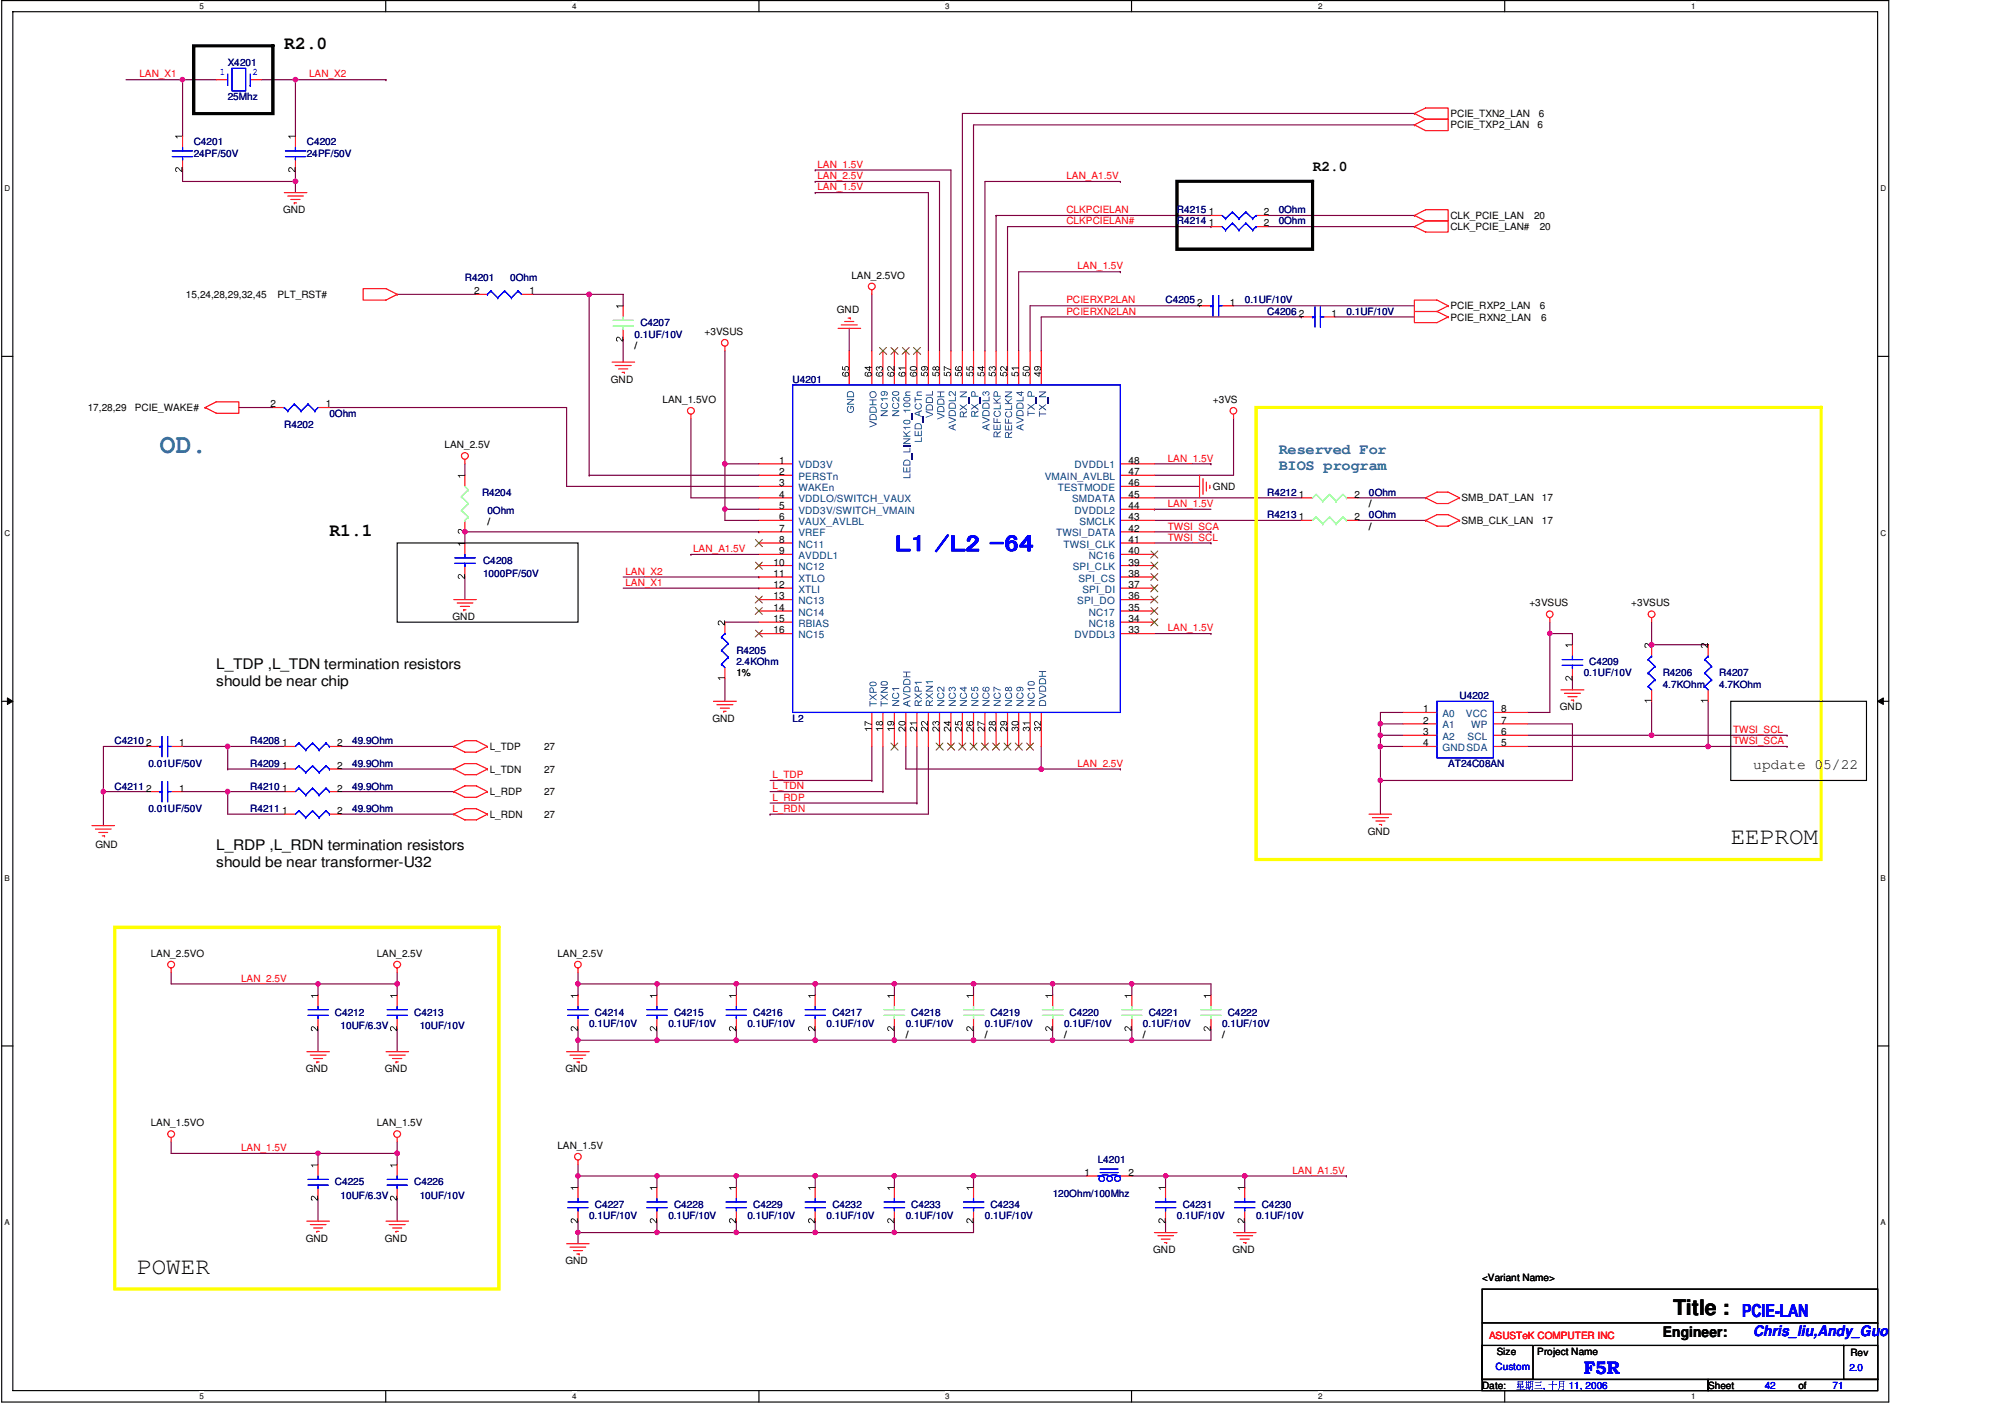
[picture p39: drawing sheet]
<svg xmlns="http://www.w3.org/2000/svg" width="297mm" height="210mm" viewBox="0 0 297 210" stroke-linecap="round" stroke-linejoin="round" font-family="sans-serif">
<defs><g id="words">
<text font-size="4" fill="#008080" x="23.7" y="67.1">OD.</text>
<g font-size="3.5">
<text x="256.4" y="125.1">EEPROM</text>
<text x="20.3" y="188.7">POWER</text>
</g>
<text font-size="3.2" x="247.9" y="194.7">Title :</text>
<g font-size="2.7">
<text x="42.1" y="7.3">R2.0</text>
<text x="48.8" y="79.3">R1.1</text>
</g>
<g font-size="2.7" fill="#00f">
<text x="258.1" y="195.2">PCIE-LAN</text>
<text x="234.7" y="203.5">F5R</text>
</g>
<g font-size="2.2">
<text x="194.5" y="25.3">R2.0</text>
<text x="32" y="99.1">L_TDP ,L_TDN termination resistors</text>
<text x="32" y="101.6">should be near chip</text>
<text x="259.8" y="114">update 05/22</text>
<text x="32" y="125.9">L_RDP ,L_RDN termination resistors</text>
<text x="32" y="128.4">should be near transformer-U32</text>
<text x="246.3" y="198">Engineer:</text>
</g>
<g font-size="2.2" fill="#008080">
<text x="189.4" y="67.2">Reserved For</text>
<text x="189.4" y="69.6">BIOS program</text>
</g>
<text font-size="2.2" fill="#00f" x="259.8" y="198">Chris_liu,Andy_Guo</text>
<g font-size="1.5" fill="#f00">
<text x="20.7" y="11.5">LAN_X1</text>
<text x="45.8" y="11.5">LAN_X2</text>
<text x="121.1" y="26.5">LAN_2.5V</text>
<text x="121.1" y="24.8">LAN_1.5V</text>
<text x="121.1" y="28.2">LAN_1.5V</text>
<text x="158" y="26.5">LAN_A1.5V</text>
<text x="158" y="33.2">CLKPCIELAN#</text>
<text x="158" y="31.6">CLKPCIELAN</text>
<text x="159.6" y="39.9">LAN_1.5V</text>
<text x="158" y="46.6">PCIERXN2LAN</text>
<text x="158" y="45">PCIERXP2LAN</text>
<text x="173" y="68.4">LAN_1.5V</text>
<text x="173" y="75.1">LAN_1.5V</text>
<text x="102.7" y="81.8">LAN_A1.5V</text>
<text x="173" y="78.4">TWSI_SCA</text>
<text x="173" y="80.1">TWSI_SCL</text>
<text x="92.7" y="86.8">LAN_X1</text>
<text x="92.7" y="85.1">LAN_X2</text>
<text x="173" y="93.5">LAN_1.5V</text>
<text x="159.6" y="113.6">LAN_2.5V</text>
<text x="256.7" y="108.6">TWSI_SCL</text>
<text x="256.7" y="110.2">TWSI_SCA</text>
<text x="114.4" y="118.6">L_RDP</text>
<text x="114.4" y="116.9">L_TDN</text>
<text x="114.4" y="115.3">L_TDP</text>
<text x="114.4" y="120.3">L_RDN</text>
<text x="35.7" y="145.4">LAN_2.5V</text>
<text x="35.7" y="170.5">LAN_1.5V</text>
<text x="191.5" y="173.9">LAN_A1.5V</text>
<text x="220.6" y="198.3">ASUSTeK COMPUTER INC</text>
</g>
<g font-size="1.5" fill="#00f">
<text x="32.6" y="11.2">1</text>
<text x="37.4" y="11.2">2</text>
<text x="221.6" y="203">Custom</text>
<text x="274" y="203.2">2.0</text>
<text x="228.6" y="205.7">,</text>
<text x="232.4" y="205.7">11, 2006</text>
<text x="261.4" y="205.7">42</text>
<text x="271.5" y="205.7">71</text>
</g>
<g font-size="1.5" fill="#000080">
<text x="33.7" y="9.8">X4201</text>
<text x="33.7" y="14.8">25Mhz</text>
<text x="28.7" y="21.5">C4201</text>
<text x="28.7" y="23.2">24PF/50V</text>
<text x="45.5" y="21.5">C4202</text>
<text x="45.5" y="23.2">24PF/50V</text>
<text x="174.4" y="31.6">R4215</text>
<text x="174.4" y="33.2">R4214</text>
<text x="189.4" y="31.6">0Ohm</text>
<text x="189.4" y="33.2">0Ohm</text>
<text x="68.9" y="41.6">R4201</text>
<text x="75.6" y="41.6">0Ohm</text>
<text x="172.7" y="45">C4205</text>
<text x="184.4" y="45">0.1UF/10V</text>
<text x="187.7" y="46.7">C4206</text>
<text x="199.5" y="46.7">0.1UF/10V</text>
<text x="94" y="50">0.1UF/10V</text>
<text x="94.9" y="48.3">C4207</text>
<text x="117.4" y="56.7">U4201</text>
<text x="42.1" y="63.4">R4202</text>
<text x="48.8" y="61.7">0Ohm</text>
<text x="71.4" y="73.4">R4204</text>
<text x="72.2" y="76.1">0Ohm</text>
<text x="187.7" y="76.8">R4213</text>
<text x="187.7" y="73.4">R4212</text>
<text x="202.8" y="76.8">0Ohm</text>
<text x="202.8" y="73.4">0Ohm</text>
<text x="71.6" y="83.5">C4208</text>
<text x="71.6" y="85.5">1000PF/50V</text>
<text x="109.1" y="96.9">R4205</text>
<text x="109.1" y="98.6">2.4KOhm</text>
<text x="234.7" y="100.2">0.1UF/10V</text>
<text x="235.5" y="98.6">C4209</text>
<text x="246.3" y="100.2">R4206</text>
<text x="246.3" y="101.9">4.7KOhm</text>
<text x="254.7" y="100.2">R4207</text>
<text x="254.7" y="101.9">4.7KOhm</text>
<text x="117.4" y="106.9">L2</text>
<text x="216.2" y="103.5">U4202</text>
<text x="17" y="110.3">C4210</text>
<text x="22" y="113.6">0.01UF/50V</text>
<text x="37.1" y="110.3">R4208</text>
<text x="37.1" y="113.6">R4209</text>
<text x="52.2" y="110.3">49.9Ohm</text>
<text x="52.2" y="113.6">49.9Ohm</text>
<text x="214.5" y="113.6">AT24C08AN</text>
<text x="17" y="117">C4211</text>
<text x="37.1" y="117">R4210</text>
<text x="52.2" y="117">49.9Ohm</text>
<text x="22" y="120.3">0.01UF/50V</text>
<text x="37.1" y="120.3">R4211</text>
<text x="52.2" y="120.3">49.9Ohm</text>
<text x="49.6" y="150.5">C4212</text>
<text x="50.5" y="152.4">10UF/6.3V</text>
<text x="61.4" y="150.5">C4213</text>
<text x="62.2" y="152.4">10UF/10V</text>
<text x="87.3" y="152.1">0.1UF/10V</text>
<text x="88.1" y="150.5">C4214</text>
<text x="99" y="152.1">0.1UF/10V</text>
<text x="99.9" y="150.5">C4215</text>
<text x="110.7" y="152.1">0.1UF/10V</text>
<text x="111.6" y="150.5">C4216</text>
<text x="122.5" y="152.1">0.1UF/10V</text>
<text x="123.3" y="150.5">C4217</text>
<text x="134.2" y="152.1">0.1UF/10V</text>
<text x="135" y="150.5">C4218</text>
<text x="145.9" y="152.1">0.1UF/10V</text>
<text x="146.7" y="150.5">C4219</text>
<text x="157.6" y="152.1">0.1UF/10V</text>
<text x="158.5" y="150.5">C4220</text>
<text x="169.3" y="152.1">0.1UF/10V</text>
<text x="170.2" y="150.5">C4221</text>
<text x="181.1" y="152.1">0.1UF/10V</text>
<text x="181.9" y="150.5">C4222</text>
<text x="162.6" y="172.2">L4201</text>
<text x="49.6" y="175.6">C4225</text>
<text x="50.5" y="177.6">10UF/6.3V</text>
<text x="61.4" y="175.6">C4226</text>
<text x="62.2" y="177.6">10UF/10V</text>
<text x="88.1" y="178.9">C4227</text>
<text x="99.9" y="178.9">C4228</text>
<text x="111.6" y="178.9">C4229</text>
<text x="123.3" y="178.9">C4232</text>
<text x="135" y="178.9">C4233</text>
<text x="146.7" y="178.9">C4234</text>
<text x="156" y="177.2">120Ohm/100Mhz</text>
<text x="175.2" y="178.9">C4231</text>
<text x="186.9" y="178.9">C4230</text>
<text x="87.3" y="180.6">0.1UF/10V</text>
<text x="99" y="180.6">0.1UF/10V</text>
<text x="110.7" y="180.6">0.1UF/10V</text>
<text x="122.5" y="180.6">0.1UF/10V</text>
<text x="134.2" y="180.6">0.1UF/10V</text>
<text x="145.9" y="180.6">0.1UF/10V</text>
<text x="174.4" y="180.6">0.1UF/10V</text>
<text x="186.1" y="180.6">0.1UF/10V</text>
</g>
<g font-size="1.5">
<text x="214.9" y="17.3">PCIE_TXN2_LAN</text>
<text x="228" y="17.3">6</text>
<text x="214.9" y="19">PCIE_TXP2_LAN</text>
<text x="227.8" y="19">6</text>
<text x="41.9" y="31.6">GND</text>
<text x="179.1" y="31.9">1</text>
<text x="179.1" y="33.5">1</text>
<text x="187.2" y="31.9">2</text>
<text x="187.2" y="33.5">2</text>
<text x="214.9" y="32.4">CLK_PCIE_LAN</text>
<text x="214.9" y="34.1">CLK_PCIE_LAN#</text>
<text x="227.3" y="32.4">20</text>
<text x="228.1" y="34.1">20</text>
<text x="126.1" y="41.3">LAN_2.5VO</text>
<text x="27.6" y="44.1">15,24,28,29,32,45</text>
<text x="41.1" y="44.1">PLT_RST#</text>
<text x="70.2" y="43.6">2</text>
<text x="78.4" y="43.6">1</text>
<text x="124" y="46.3">GND</text>
<text x="177.4" y="45.3">2</text>
<text x="182.2" y="45.3">1</text>
<text x="192.4" y="46.9">2</text>
<text x="197.3" y="46.9">1</text>
<text x="214.9" y="47.5">PCIE_RXN2_LAN</text>
<text x="214.9" y="45.8">PCIE_RXP2_LAN</text>
<text x="228.1" y="45.8">6</text>
<text x="228.3" y="47.5">6</text>
<text x="94" y="51.6">/</text>
<text x="104.4" y="49.7">+3VSUS</text>
<text x="90.5" y="56.7">GND</text>
<text x="98.2" y="59.7">LAN_1.5VO</text>
<text x="179.7" y="59.7">+3VS</text>
<text x="13" y="60.9">17,28,29</text>
<text x="20" y="60.9">PCIE_WAKE#</text>
<text x="40.1" y="60.3">2</text>
<text x="48.3" y="60.3">1</text>
<text x="65.9" y="66.4">LAN_2.5V</text>
<text x="115.4" y="68.7">1</text>
<text x="115.4" y="70.4">2</text>
<text x="167.2" y="70.4">47</text>
<text x="167.2" y="68.7">48</text>
<text x="72.2" y="77.8">/</text>
<text x="115.4" y="72.1">3</text>
<text x="115.4" y="73.7">4</text>
<text x="115.4" y="75.4">5</text>
<text x="115.4" y="77.1">6</text>
<text x="167.2" y="72.1">46</text>
<text x="167.2" y="75.4">44</text>
<text x="167.2" y="77.1">43</text>
<text x="167.2" y="73.7">45</text>
<text x="179.7" y="72.6">GND</text>
<text x="192.4" y="77.1">1</text>
<text x="192.4" y="73.7">1</text>
<text x="200.7" y="77.1">2</text>
<text x="200.7" y="73.7">2</text>
<text x="202.8" y="75.1">/</text>
<text x="216.5" y="77.6">SMB_CLK_LAN</text>
<text x="216.5" y="74.3">SMB_DAT_LAN</text>
<text x="228.4" y="77.6">17</text>
<text x="228.4" y="74.3">17</text>
<text x="114.6" y="83.8">10</text>
<text x="115.4" y="78.7">7</text>
<text x="115.4" y="80.4">8</text>
<text x="115.4" y="82.1">9</text>
<text x="167.2" y="83.8">39</text>
<text x="167.2" y="78.7">42</text>
<text x="167.2" y="82.1">40</text>
<text x="167.2" y="80.4">41</text>
<text x="202.8" y="78.4">/</text>
<text x="114.6" y="85.4">11</text>
<text x="114.6" y="87.1">12</text>
<text x="114.6" y="88.8">13</text>
<text x="167.2" y="88.8">36</text>
<text x="167.2" y="87.1">37</text>
<text x="167.2" y="85.4">38</text>
<text x="226.6" y="89.8">+3VSUS</text>
<text x="241.7" y="89.8">+3VSUS</text>
<text x="67.1" y="91.9">GND</text>
<text x="114.6" y="90.5">14</text>
<text x="114.6" y="92.2">15</text>
<text x="114.6" y="93.8">16</text>
<text x="167.2" y="93.8">33</text>
<text x="167.2" y="92.2">34</text>
<text x="167.2" y="90.5">35</text>
<text x="109.1" y="100.2">1%</text>
<text x="105.5" y="106.9">GND</text>
<text x="210.9" y="105.5">1</text>
<text x="210.9" y="107.2">2</text>
<text x="222.4" y="105.5">8</text>
<text x="222.4" y="107.2">7</text>
<text x="231.1" y="105.2">GND</text>
<text x="21.7" y="110.6">2</text>
<text x="26.5" y="110.6">1</text>
<text x="41.8" y="110.6">1</text>
<text x="41.8" y="113.9">1</text>
<text x="49.9" y="110.6">2</text>
<text x="49.9" y="113.9">2</text>
<text x="72.6" y="111.1">L_TDP</text>
<text x="80.6" y="111.1">27</text>
<text x="210.9" y="108.9">3</text>
<text x="210.9" y="110.6">4</text>
<text x="222.4" y="110.6">5</text>
<text x="222.4" y="108.9">6</text>
<text x="21.7" y="117.3">2</text>
<text x="26.5" y="117.3">1</text>
<text x="41.8" y="117.3">1</text>
<text x="49.9" y="117.3">2</text>
<text x="72.6" y="114.5">L_TDN</text>
<text x="72.6" y="117.8">L_RDP</text>
<text x="80.6" y="114.5">27</text>
<text x="80.6" y="117.8">27</text>
<text x="14.1" y="125.6">GND</text>
<text x="41.8" y="120.6">1</text>
<text x="49.9" y="120.6">2</text>
<text x="72.6" y="121.2">L_RDN</text>
<text x="80.6" y="121.2">27</text>
<text x="202.6" y="123.7">GND</text>
<text x="22.3" y="141.7">LAN_2.5VO</text>
<text x="55.8" y="141.7">LAN_2.5V</text>
<text x="82.6" y="141.7">LAN_2.5V</text>
<text x="134.2" y="153.8">/</text>
<text x="145.9" y="153.8">/</text>
<text x="157.6" y="153.8">/</text>
<text x="169.3" y="153.8">/</text>
<text x="181.1" y="153.8">/</text>
<text x="45.3" y="158.8">GND</text>
<text x="57" y="158.8">GND</text>
<text x="83.8" y="158.8">GND</text>
<text x="22.3" y="166.8">LAN_1.5VO</text>
<text x="55.8" y="166.8">LAN_1.5V</text>
<text x="82.6" y="170.2">LAN_1.5V</text>
<text x="160.7" y="174.2">1</text>
<text x="167.2" y="174.2">2</text>
<text x="45.3" y="183.9">GND</text>
<text x="57" y="183.9">GND</text>
<text x="170.9" y="185.6">GND</text>
<text x="182.6" y="185.6">GND</text>
<text x="83.8" y="187.3">GND</text>
<text x="219.6" y="189.8">&lt;Variant Name&gt;</text>
<text x="221.7" y="200.7">Size</text>
<text x="227.7" y="200.7">Project Name</text>
<text x="274.1" y="200.8">Rev</text>
<text x="219.6" y="205.7">Date:</text>
<text x="253.1" y="205.7">Sheet</text>
<text x="266.4" y="205.7">of</text>
</g>
<g font-size="1.5" fill="#004080">
<text x="118.3" y="69.4">VDD3V</text>
<text x="118.3" y="71.1">PERSTn</text>
<text x="154.8" y="71.1">VMAIN_AVLBL</text>
<text x="159.2" y="69.4">DVDDL1</text>
<text x="118.3" y="72.7">WAKEn</text>
<text x="118.3" y="74.4">VDDLO/SWITCH_VAUX</text>
<text x="118.3" y="76.1">VDD3V/SWITCH_VMAIN</text>
<text x="118.3" y="77.8">VAUX_AVLBL</text>
<text x="156.7" y="72.7">TESTMODE</text>
<text x="158.8" y="74.4">SMDATA</text>
<text x="159.2" y="76.1">DVDDL2</text>
<text x="159.9" y="77.8">SMCLK</text>
<text x="118.3" y="79.5">VREF</text>
<text x="118.3" y="81.1">NC11</text>
<text x="118.3" y="82.8">AVDDL1</text>
<text x="156.5" y="79.5">TWSI_DATA</text>
<text x="157.6" y="81.1">TWSI_CLK</text>
<text x="161.3" y="82.8">NC16</text>
<text x="118.3" y="84.5">NC12</text>
<text x="118.3" y="86.1">XTLO</text>
<text x="118.3" y="87.8">XTLI</text>
<text x="118.3" y="89.5">NC13</text>
<text x="158.9" y="84.5">SPI_CLK</text>
<text x="159.6" y="89.5">SPI_DO</text>
<text x="159.8" y="86.1">SPI_CS</text>
<text x="160.4" y="87.8">SPI_DI</text>
<text x="118.3" y="91.2">NC14</text>
<text x="118.3" y="92.8">RBIAS</text>
<text x="118.3" y="94.5">NC15</text>
<text x="159.2" y="94.5">DVDDL3</text>
<text x="161.3" y="92.8">NC18</text>
<text x="161.3" y="91.2">NC17</text>
<text x="213.7" y="106.2">A0</text>
<text x="213.7" y="107.9">A1</text>
<text x="217.2" y="106.2">VCC</text>
<text x="217.9" y="107.9">WP</text>
<text x="213.7" y="109.6">A2</text>
<text x="213.7" y="111.3">GNDSDA</text>
<text x="217.4" y="109.6">SCL</text>
</g>
<g font-size="1.2">
<text x="29.5" y="1.4">5</text>
<text x="84.7" y="1.4">4</text>
<text x="140" y="1.4">3</text>
<text x="195.3" y="1.4">2</text>
<text x="250.5" y="1.4">1</text>
<text x=".7" y="28.4">D</text>
<text x="278.6" y="28.4">D</text>
<text x=".7" y="79.4">C</text>
<text x="278.6" y="79.4">C</text>
<text x=".7" y="130.5">B</text>
<text x="278.6" y="130.5">B</text>
<text x=".7" y="181.5">A</text>
<text x="278.6" y="181.5">A</text>
<text x="29.5" y="207.3">5</text>
<text x="84.7" y="207.3">4</text>
<text x="140" y="207.3">3</text>
<text x="195.3" y="207.3">2</text>
<text x="250.5" y="207.3">1</text>
</g>
</g></defs>
<path d="M.3 .1h279.5v207.6h-279.5zM1.9 1.7h276.3v204.3h-276.3z" fill="none" stroke="#000" stroke-width=".17"/>
<g fill="#fff">
<path d="M29.5 .3h.7v1.3h-.7z"/>
<path d="M29.5 206.2h.7v1.4h-.7z"/>
</g>
<path d="M57.1 .1v1.6M57.1 206v1.7" fill="none" stroke="#000" stroke-width=".17"/>
<g fill="#fff">
<path d="M84.7 .3h.7v1.3h-.7z"/>
<path d="M84.7 206.2h.7v1.4h-.7z"/>
</g>
<path d="M112.4 .1v1.6M112.4 206v1.7" fill="none" stroke="#000" stroke-width=".17"/>
<g fill="#fff">
<path d="M140 .3h.7v1.3h-.7z"/>
<path d="M140 206.2h.7v1.4h-.7z"/>
</g>
<path d="M167.6 .1v1.6M167.6 206v1.7" fill="none" stroke="#000" stroke-width=".17"/>
<g fill="#fff">
<path d="M195.2 .3h.8v1.3h-.8z"/>
<path d="M195.2 206.2h.8v1.4h-.8z"/>
</g>
<path d="M222.9 .1v1.6M222.9 206v1.7" fill="none" stroke="#000" stroke-width=".17"/>
<g fill="#fff">
<path d="M250.5 .3h.7v1.3h-.7z"/>
<path d="M250.5 206.2h.7v1.4h-.7z"/>
<path d="M.6 27.3h.9v1.3h-.9z"/>
<path d="M278.6 27.3h.8v1.3h-.8z"/>
<path d="M.6 78.3h.9v1.4h-.9z"/>
<path d="M278.6 78.3h.8v1.4h-.8z"/>
</g>
<path d="M.3 52.8h1.6M278.2 52.8h1.6" fill="none" stroke="#000" stroke-width=".17"/>
<g fill="#fff">
<path d="M.6 129.4h.9v1.4h-.9z"/>
<path d="M278.6 129.4h.8v1.4h-.8z"/>
</g>
<path d="M.3 103.9h1.6M278.2 103.9h1.6" fill="none" stroke="#000" stroke-width=".17"/>
<path d="M1.1 103.4l.8 .5-.8 .5zM278.2 103.9l.8-.5v1z" fill="#000"/>
<path d="M1.1 103.4l.8 .5-.8 .5zM278.2 103.9l.8-.5v1z" fill="none" stroke="#000" stroke-width=".15"/>
<g fill="#fff">
<path d="M.6 180.4h.9v1.4h-.9z"/>
<path d="M278.6 180.4h.8v1.4h-.8z"/>
</g>
<path d="M.3 154.9h1.6M278.2 154.9h1.6" fill="none" stroke="#000" stroke-width=".17"/>
<path d="M68.9 85.5v3.3M33.7 110.6h8.4M47.1 145.8h11.7M167.7 145.8h11.7M97.3 182.6h11.8M109.1 182.6h.1" fill="none" stroke="#800040" stroke-width=".17"/>
<circle cx="109.1" cy="182.6" r=".32" fill="#f0f"/>
<circle cx="109.1" cy="182.6" r=".32" fill="none" stroke="#f0f" stroke-width=".17"/>
<path d="M27 11.8h5M83.9 72.1h28.5M171 78.8h8.4M179.4 78.8h.1M244.7 95.5h8.4M253.1 95.5h.1M154.3 113.9h11.7M166 113.9h.1M244.7 108.9h20M264.7 108.9h.1" fill="none" stroke="#800040" stroke-width=".17"/>
<circle cx="244.7" cy="95.5" r=".34" fill="#f0f"/>
<circle cx="244.7" cy="95.5" r=".34" fill="none" stroke="#f0f" stroke-width=".17"/>
<path d="M229.6 93.9h.1M229.6 92.2v1.7" fill="none" stroke="#800040" stroke-width=".17"/>
<circle cx="229.6" cy="93.8" r=".32" fill="#f0f"/>
<circle cx="229.6" cy="93.8" r=".32" fill="none" stroke="#f0f" stroke-width=".17"/>
<path d="M27 11.8h.1M27 11.8v8.4M142.6 16.8h66.9M152.6 45.3v6.7M102.4 73.7h10M137.5 110.6v10M156 145.8v1.6" fill="none" stroke="#800040" stroke-width=".17"/>
<circle cx="27" cy="11.8" r=".32" fill="#f0f"/>
<circle cx="27" cy="11.8" r=".32" fill="none" stroke="#f0f" stroke-width=".17"/>
<path d="M171 72.1h6.7M204.5 108.9h3.4M97.3 174.2h11.8M109.1 174.2h.1" fill="none" stroke="#800040" stroke-width=".17"/>
<circle cx="109.1" cy="174.2" r=".32" fill="#f0f"/>
<circle cx="109.1" cy="174.2" r=".32" fill="none" stroke="#f0f" stroke-width=".17"/>
<path d="M18.7 11.8h8.3M27 11.8h.1M144.2 18.5h65.3M83.9 60.4v11.7M107.4 75.4v1.7M244.7 92.2v3.3M154.3 110.6v3.3M226.3 110.6h26.8M253.1 110.6h.1" fill="none" stroke="#800040" stroke-width=".17"/>
<circle cx="253" cy="110.6" r=".33" fill="#f0f"/>
<circle cx="253" cy="110.6" r=".33" fill="none" stroke="#f0f" stroke-width=".17"/>
<path d="M58.8 43.6h11.8M154.3 46.9v5.1M167.7 145.8v1.6M179.4 152.4v1.7M109.1 182.6h11.7M120.8 182.6h.1" fill="none" stroke="#800040" stroke-width=".17"/>
<circle cx="120.8" cy="182.6" r=".33" fill="#f0f"/>
<circle cx="120.8" cy="182.6" r=".33" fill="none" stroke="#f0f" stroke-width=".17"/>
<path d="M38.7 11.8h5.1M137.5 28.5v23.5M149.3 33.6h30.1M179.4 33.6h.1M171 73.7h21.8M58.8 152.4v3.4M132.5 154.1h11.7M144.2 154.1h.1M47.1 177.5v3.4M132.5 182.6h11.7" fill="none" stroke="#800040" stroke-width=".17"/>
<circle cx="144.2" cy="154.1" r=".34" fill="#f0f"/>
<circle cx="144.2" cy="154.1" r=".34" fill="none" stroke="#f0f" stroke-width=".17"/>
<path d="M25.4 145.8h21.7M47.1 145.8h.1" fill="none" stroke="#800040" stroke-width=".17"/>
<circle cx="47.1" cy="145.7" r=".31" fill="#f0f"/>
<circle cx="47.1" cy="145.7" r=".31" fill="none" stroke="#f0f" stroke-width=".17"/>
<path d="M87.3 70.4h25.1M107.4 75.4h5M171 70.4h11.7M226.3 108.9h18.4M233 100.5v1.7M244.7 108.9h.1" fill="none" stroke="#800040" stroke-width=".17"/>
<circle cx="244.7" cy="108.9" r=".33" fill="#f0f"/>
<circle cx="244.7" cy="108.9" r=".33" fill="none" stroke="#f0f" stroke-width=".17"/>
<path d="M197.8 46.9h11.7M33.7 117.3h8.4M50.5 113.9h16.7M134.2 113.9h20.1M154.3 113.9h.1M179.4 145.8v1.6" fill="none" stroke="#800040" stroke-width=".17"/>
<circle cx="154.3" cy="113.9" r=".33" fill="#f0f"/>
<circle cx="154.3" cy="113.9" r=".33" fill="none" stroke="#f0f" stroke-width=".17"/>
<g fill="none" stroke="#800040" stroke-width=".17">
<path d="M43.8 11.8h13.4M57.2 11.8h.1M120.8 26.9h.1M120.8 26.9h18.4M147.6 31.9h.1M147.6 31.9h31.8M87.3 43.6v26.8M87.3 70.4h.1M114.1 119h21.7M134.2 110.6v3.3M135.8 119h.1M47.1 152.4v3.4"/>
<path d="M47.1 170.9h11.7"/>
</g>
<circle cx="87.3" cy="43.6" r=".34" fill="#f0f"/>
<circle cx="87.3" cy="43.6" r=".34" fill="none" stroke="#f0f" stroke-width=".17"/>
<path d="M171 77.1h21.8M229.6 93.9v11.6M204.5 115.6v5M132.5 145.8h11.7M144.2 145.8h.1M85.6 174.2v1.7" fill="none" stroke="#800040" stroke-width=".17"/>
<circle cx="144.2" cy="145.7" r=".33" fill="#f0f"/>
<circle cx="144.2" cy="145.7" r=".33" fill="none" stroke="#f0f" stroke-width=".17"/>
<path d="M139.2 26.9v25.1M107.4 52v16.7M154.3 46.9h38.5M192.8 46.9h.1M182.7 62v8.4M50.5 117.3h16.7M85.6 147.4h.1M85.6 145.8v1.6M58.8 177.5v3.4M85.6 182.6v1.6" fill="none" stroke="#800040" stroke-width=".17"/>
<circle cx="85.6" cy="145.7" r=".32" fill="#f0f"/>
<circle cx="85.6" cy="145.7" r=".32" fill="none" stroke="#f0f" stroke-width=".17"/>
<g fill="none" stroke="#800040" stroke-width=".17">
<path d="M149.3 33.6v18.4M152.6 45.3h25.1M177.7 45.3h.1M171 93.9h8.4M179.4 93.9h.1M50.5 110.6h16.7M107.4 100.5v3.4M233 107.2v8.4M25.4 144.1v1.7M109.1 145.8v1.6M132.5 145.8v1.6M144.2 145.8h11.8"/>
<path d="M156 145.8h.1"/>
</g>
<circle cx="155.9" cy="145.7" r=".32" fill="#f0f"/>
<circle cx="155.9" cy="145.7" r=".32" fill="none" stroke="#f0f" stroke-width=".17"/>
<path d="M120.8 25.2h.1M120.8 25.2h20.1M114.1 117.3h16.7M130.8 117.3h.1M50.5 120.6h16.7M58.8 145.8h.1M58.8 144.1v1.7" fill="none" stroke="#800040" stroke-width=".17"/>
<circle cx="58.8" cy="145.7" r=".33" fill="#f0f"/>
<circle cx="58.8" cy="145.7" r=".33" fill="none" stroke="#f0f" stroke-width=".17"/>
<path d="M15.3 117.3h6.7M33.7 113.9h.1M33.7 110.6v3.3M97.3 145.8h11.8" fill="none" stroke="#800040" stroke-width=".17"/>
<circle cx="33.7" cy="110.6" r=".33" fill="#f0f"/>
<circle cx="33.7" cy="110.6" r=".33" fill="none" stroke="#f0f" stroke-width=".17"/>
<path d="M147.6 31.9v20.1M187.7 31.9h21.8M125.8 48.6v3.4M182.7 45.3h26.8M107.4 92.2h5M27 110.6h6.7M204.5 107.2h.1M204.5 105.5v1.7M144.2 145.8v1.6" fill="none" stroke="#800040" stroke-width=".17"/>
<circle cx="204.5" cy="107.2" r=".32" fill="#f0f"/>
<circle cx="204.5" cy="107.2" r=".32" fill="none" stroke="#f0f" stroke-width=".17"/>
<path d="M107.4 75.4h.1M107.4 68.7v6.7M114.1 120.6h.1M114.1 120.6h23.4M97.3 152.4v1.7" fill="none" stroke="#800040" stroke-width=".17"/>
<circle cx="107.4" cy="68.7" r=".33" fill="#f0f"/>
<circle cx="107.4" cy="68.7" r=".33" fill="none" stroke="#f0f" stroke-width=".17"/>
<circle cx="107.4" cy="75.4" r=".32" fill="#f0f"/>
<circle cx="107.4" cy="75.4" r=".32" fill="none" stroke="#f0f" stroke-width=".17"/>
<path d="M156 145.8h11.7M167.7 145.8h.1" fill="none" stroke="#800040" stroke-width=".17"/>
<circle cx="167.7" cy="145.7" r=".32" fill="#f0f"/>
<circle cx="167.7" cy="145.7" r=".32" fill="none" stroke="#f0f" stroke-width=".17"/>
<path d="M43.8 11.8h.1M43.8 11.8v8.4M58.8 145.8v1.6" fill="none" stroke="#800040" stroke-width=".17"/>
<circle cx="43.8" cy="11.8" r=".33" fill="#f0f"/>
<circle cx="43.8" cy="11.8" r=".33" fill="none" stroke="#f0f" stroke-width=".17"/>
<path d="M129.2 43.6v8.4M229.6 93.9h3.4M33.7 113.9h8.4M244.7 103.9v5M47.1 145.8v1.6M109.1 154.1h11.7M120.8 154.1h.1" fill="none" stroke="#800040" stroke-width=".17"/>
<circle cx="109.1" cy="154.1" r=".33" fill="#f0f"/>
<circle cx="109.1" cy="154.1" r=".33" fill="none" stroke="#f0f" stroke-width=".17"/>
<circle cx="120.8" cy="154.1" r=".34" fill="#f0f"/>
<circle cx="120.8" cy="154.1" r=".34" fill="none" stroke="#f0f" stroke-width=".17"/>
<path d="M144.2 18.5v33.5M68.9 78.8h43.5M112.4 78.8h.1M114.1 115.6h15.1M129.2 115.6h.1" fill="none" stroke="#800040" stroke-width=".17"/>
<circle cx="68.9" cy="78.8" r=".33" fill="#f0f"/>
<circle cx="68.9" cy="78.8" r=".33" fill="none" stroke="#f0f" stroke-width=".17"/>
<path d="M150.9 40.3h15.1M166 40.3h.1M68.9 78.8v1.6M171 75.4h.1M171 75.4h8.4M92.3 87.1h20.1M112.4 87.1h.1M85.6 145.8h11.7M97.3 145.8h.1" fill="none" stroke="#800040" stroke-width=".17"/>
<circle cx="97.3" cy="145.7" r=".32" fill="#f0f"/>
<circle cx="97.3" cy="145.7" r=".32" fill="none" stroke="#f0f" stroke-width=".17"/>
<path d="M43.8 25.2v1.7M145.9 26.9h20.1M166 26.9h.1M107.4 68.7h5M233 93.9v1.6M33.7 117.3v3.3M253.1 110.6h11.6M264.7 110.6h.1M109.1 145.8h.1M109.1 145.8h11.7M120.8 174.2v1.7" fill="none" stroke="#800040" stroke-width=".17"/>
<circle cx="120.8" cy="145.7" r=".33" fill="#f0f"/>
<circle cx="120.8" cy="145.7" r=".33" fill="none" stroke="#f0f" stroke-width=".17"/>
<circle cx="109.1" cy="145.7" r=".32" fill="#f0f"/>
<circle cx="109.1" cy="145.7" r=".32" fill="none" stroke="#f0f" stroke-width=".17"/>
<path d="M130.8 110.6v6.7M120.8 145.8h11.7M132.5 145.8h.1" fill="none" stroke="#800040" stroke-width=".17"/>
<circle cx="132.5" cy="145.7" r=".32" fill="#f0f"/>
<circle cx="132.5" cy="145.7" r=".32" fill="none" stroke="#f0f" stroke-width=".17"/>
<g fill="none" stroke="#800040" stroke-width=".17">
<path d="M142.6 16.8v35.2M187.7 33.6h21.8M68.9 68.7v1.7M107.4 77.1h5M92.3 85.5h20.1M112.4 85.5h.1M171 80.4h8.4M179.4 80.4h.1M135.8 110.6v8.4M226.3 105.5h3.3M253.1 103.9v6.7M33.7 120.6h8.4"/>
<path d="M85.6 144.1v1.7M97.3 145.8v1.6M132.5 174.2h11.7M144.2 174.2h.1"/>
</g>
<circle cx="144.2" cy="174.2" r=".33" fill="#f0f"/>
<circle cx="144.2" cy="174.2" r=".33" fill="none" stroke="#f0f" stroke-width=".17"/>
<path d="M92.3 50.3v3.3M27 117.3h6.7M33.7 117.3h.1M85.6 154.1v1.7" fill="none" stroke="#800040" stroke-width=".17"/>
<circle cx="33.7" cy="117.3" r=".33" fill="#f0f"/>
<circle cx="33.7" cy="117.3" r=".33" fill="none" stroke="#f0f" stroke-width=".17"/>
<g fill="none" stroke="#800040" stroke-width=".17">
<path d="M145.9 26.9v25.1M78.9 43.6h13.4v1.7M35.4 60.4h5M48.8 60.4h35.1M171 68.7h8.4M179.4 68.7h.1M201.2 73.7h10M201.2 77.1h10M102.4 82.1h.1M102.4 82.1h10M129.2 110.6v5M120.8 145.8v1.6"/>
<path d="M120.8 182.6h11.7M132.5 182.6h.1"/>
</g>
<circle cx="132.5" cy="182.6" r=".32" fill="#f0f"/>
<circle cx="132.5" cy="182.6" r=".32" fill="none" stroke="#f0f" stroke-width=".17"/>
<path d="M27 26.9h16.8M43.8 26.9h.1" fill="none" stroke="#800040" stroke-width=".17"/>
<circle cx="43.8" cy="26.9" r=".33" fill="#f0f"/>
<circle cx="43.8" cy="26.9" r=".33" fill="none" stroke="#f0f" stroke-width=".17"/>
<path d="M102.4 62v11.7M85.6 154.1h.1M85.6 152.4v1.7" fill="none" stroke="#800040" stroke-width=".17"/>
<circle cx="85.6" cy="154.1" r=".33" fill="#f0f"/>
<circle cx="85.6" cy="154.1" r=".33" fill="none" stroke="#f0f" stroke-width=".17"/>
<path d="M226.3 107.2h6.7M58.8 170.9h.1M58.8 169.2v1.7" fill="none" stroke="#800040" stroke-width=".17"/>
<circle cx="58.8" cy="170.8" r=".33" fill="#f0f"/>
<circle cx="58.8" cy="170.8" r=".33" fill="none" stroke="#f0f" stroke-width=".17"/>
<path d="M204.5 105.5h3.4M144.2 152.4v1.7M47.1 170.9v1.6M109.1 174.2h11.7M120.8 174.2h.1" fill="none" stroke="#800040" stroke-width=".17"/>
<circle cx="120.8" cy="174.2" r=".33" fill="#f0f"/>
<circle cx="120.8" cy="174.2" r=".33" fill="none" stroke="#f0f" stroke-width=".17"/>
<path d="M204.5 108.9h.1M204.5 107.2v1.7" fill="none" stroke="#800040" stroke-width=".17"/>
<circle cx="204.5" cy="108.9" r=".32" fill="#f0f"/>
<circle cx="204.5" cy="108.9" r=".32" fill="none" stroke="#f0f" stroke-width=".17"/>
<path d="M85.6 182.6h.1M85.6 180.9v1.7M97.3 180.9v1.7" fill="none" stroke="#800040" stroke-width=".17"/>
<circle cx="85.6" cy="182.6" r=".32" fill="#f0f"/>
<circle cx="85.6" cy="182.6" r=".32" fill="none" stroke="#f0f" stroke-width=".17"/>
<path d="M97.3 154.1h11.8M156 152.4v1.7M25.4 170.9h21.7M47.1 170.9h.1M58.8 170.9v1.6" fill="none" stroke="#800040" stroke-width=".17"/>
<circle cx="47.1" cy="170.8" r=".31" fill="#f0f"/>
<circle cx="47.1" cy="170.8" r=".31" fill="none" stroke="#f0f" stroke-width=".17"/>
<path d="M144.2 154.1h11.8M156 154.1h.1" fill="none" stroke="#800040" stroke-width=".17"/>
<circle cx="155.9" cy="154.1" r=".33" fill="#f0f"/>
<circle cx="155.9" cy="154.1" r=".33" fill="none" stroke="#f0f" stroke-width=".17"/>
<path d="M43.8 26.9v1.6M85.6 174.2h11.7M97.3 174.2h.1M97.3 174.2v1.7" fill="none" stroke="#800040" stroke-width=".17"/>
<circle cx="85.6" cy="174.2" r=".32" fill="#f0f"/>
<circle cx="85.6" cy="174.2" r=".32" fill="none" stroke="#f0f" stroke-width=".17"/>
<circle cx="97.3" cy="174.2" r=".32" fill="#f0f"/>
<circle cx="97.3" cy="174.2" r=".32" fill="none" stroke="#f0f" stroke-width=".17"/>
<path d="M85.6 182.6h11.7M97.3 182.6h.1M132.5 180.9v1.7" fill="none" stroke="#800040" stroke-width=".17"/>
<circle cx="97.3" cy="182.6" r=".32" fill="#f0f"/>
<circle cx="97.3" cy="182.6" r=".32" fill="none" stroke="#f0f" stroke-width=".17"/>
<path d="M15.3 117.3h.1M15.3 110.6v11.7" fill="none" stroke="#800040" stroke-width=".17"/>
<circle cx="15.3" cy="117.3" r=".33" fill="#f0f"/>
<circle cx="15.3" cy="117.3" r=".33" fill="none" stroke="#f0f" stroke-width=".17"/>
<path d="M150.9 40.3v11.7M15.3 110.6h6.7M204.5 115.6h28.5M85.6 172.5v1.7M109.1 174.2v1.7M120.8 174.2h11.7M132.5 174.2h.1M120.8 180.9v1.7" fill="none" stroke="#800040" stroke-width=".17"/>
<circle cx="132.5" cy="174.2" r=".32" fill="#f0f"/>
<circle cx="132.5" cy="174.2" r=".32" fill="none" stroke="#f0f" stroke-width=".17"/>
<path d="M204.5 115.6h.1M204.5 110.6v5" fill="none" stroke="#800040" stroke-width=".17"/>
<circle cx="204.5" cy="115.6" r=".32" fill="#f0f"/>
<circle cx="204.5" cy="115.6" r=".32" fill="none" stroke="#f0f" stroke-width=".17"/>
<path d="M120.8 28.5h.1M120.8 28.5h16.7M120.8 154.1h11.7M132.5 154.1h.1M132.5 152.4v1.7M167.7 154.1h11.7M144.2 174.2v1.7" fill="none" stroke="#800040" stroke-width=".17"/>
<circle cx="132.5" cy="154.1" r=".33" fill="#f0f"/>
<circle cx="132.5" cy="154.1" r=".33" fill="none" stroke="#f0f" stroke-width=".17"/>
<path d="M204.5 107.2h3.4M85.6 154.1h11.7M97.3 154.1h.1M109.1 152.4v1.7M132.5 174.2v1.7M109.1 180.9v1.7" fill="none" stroke="#800040" stroke-width=".17"/>
<circle cx="97.3" cy="154.1" r=".33" fill="#f0f"/>
<circle cx="97.3" cy="154.1" r=".33" fill="none" stroke="#f0f" stroke-width=".17"/>
<path d="M140.9 25.2v26.8M204.5 110.6h3.4M156 154.1h11.7M167.7 154.1h.1M167.7 152.4v1.7M25.4 169.2v1.7" fill="none" stroke="#800040" stroke-width=".17"/>
<circle cx="167.6" cy="154.1" r=".33" fill="#f0f"/>
<circle cx="167.6" cy="154.1" r=".33" fill="none" stroke="#f0f" stroke-width=".17"/>
<path d="M204.5 110.6h.1M204.5 108.9v1.7" fill="none" stroke="#800040" stroke-width=".17"/>
<circle cx="204.5" cy="110.6" r=".33" fill="#f0f"/>
<circle cx="204.5" cy="110.6" r=".33" fill="none" stroke="#f0f" stroke-width=".17"/>
<path d="M27 25.2v1.7M120.8 152.4v1.7M184.4 174.2h.1M199.5 174.2h.1M199.5 174.2h-26.8v1.7M144.2 180.9v1.7" fill="none" stroke="#800040" stroke-width=".17"/>
<circle cx="184.4" cy="174.2" r=".33" fill="#f0f"/>
<circle cx="184.4" cy="174.2" r=".33" fill="none" stroke="#f0f" stroke-width=".17"/>
<path d="M144.2 174.2h16.8M167.7 174.2h5M172.7 174.2h.1M172.7 180.9v1.7" fill="none" stroke="#800040" stroke-width=".17"/>
<circle cx="172.7" cy="174.2" r=".32" fill="#f0f"/>
<circle cx="172.7" cy="174.2" r=".32" fill="none" stroke="#f0f" stroke-width=".17"/>
<path d="M184.4 175.9h.1M184.4 174.2v1.7M184.4 180.9v1.7" fill="none" stroke="#800040" stroke-width=".17"/>
<g fill="none" stroke="#f00" stroke-width=".17">
<path d="M209.5 18.5h.1M209.5 16.8l1.7-.8h3.3v1.7h-3.3M209.5 16.8h.1M209.5 16.8l1.7 .9M211.2 17.7h3.3v1.6h-3.3l-1.7-.8M211.2 17.7l-1.7 .8M42.1 28.5h3.4M42.6 29h2.4M43.1 29.5h1.3M43.6 30.1h.1M43.6 30.1h.3M209.5 31.9l1.7-.8h3.3v1.6h-3.3"/>
<path d="M209.5 31.9h.1M209.5 33.6h.1M209.5 31.9l1.7 .8M211.2 32.7h3.3v1.7h-3.3l-1.7-.8M211.2 32.7l-1.7 .9M53.8 42.8h3.4l1.6 .8-1.6 .8h-3.4zM58.8 43.6h.1M90.7 53.6h3.3M91.1 54.1h2.4M91.6 54.7h1.4M92.2 55.2h.3M92.5 55.2h.1"/>
<path d="M107.4 51.3v.7M124.2 48.6h3.3M124.6 48.1h2.4M125.1 47.6h1.4M125.6 47.1h.4M126 47.1h.1M129.2 42.9v.7M212.9 46.1h-3.4v1.7h3.4l1.6-.9M212.9 46.1l1.6 .8M214.5 46.9h.1M214.5 45.3l-1.6-.9h-3.4v1.7h3.4M214.5 45.3h.1"/>
<path d="M214.5 45.3l-1.6 .8M30.4 60.4l1.6-.9h3.4v1.7h-3.4zM30.4 60.4h.1M68.9 68v.7M102.4 61.4v.6M177.7 70.4v3.3M178.2 70.9v2.3M178.7 71.4v1.3M179.2 72.2h.1M179.2 71.9v.3M182.7 61.4v.6M211.2 77.1h.1"/>
<path d="M211.2 73.7h.1M211.2 77.1l1.7-.9h1.6l1.7 .9M211.2 77.1l1.7 .8h1.6l1.7-.8M211.2 73.7l1.7-.8h1.6l1.7 .8M211.2 73.7l1.7 .9h1.6l1.7-.9M216.2 77.1h.1M216.2 73.7h.1M67.2 88.8h3.4M67.7 89.3h2.4M68.2 89.8h1.3M68.7 90.3h.1M68.7 90.3h.3"/>
<path d="M229.6 91.5v.7M244.7 91.5v.7M67.2 113.9h.1M67.2 117.3h.1M67.2 110.6h.1M67.2 113.9l1.7-.8h1.7l1.6 .8M67.2 113.9l1.7 .9h1.7l1.6-.9M67.2 117.3l1.7-.9h1.7l1.6 .9M67.2 117.3l1.7 .8h1.7l1.6-.8M67.2 110.6l1.7-.9h1.7l1.6 .9M67.2 110.6l1.7 .8h1.7l1.6-.8M72.2 113.9h.1"/>
<path d="M72.2 117.3h.1M72.2 110.6h.1M105.7 103.9h3.4M106.2 104.4h2.4M106.7 104.9h1.4M107.2 105.4h.1M107.2 105.4h.4M231.3 102.2h3.3M231.8 102.7h2.3M232.3 103.2h1.3M232.8 103.7h.3M233.1 103.7h.1"/>
<path d="M13.6 122.3h3.4M14.1 122.8h2.4M14.6 123.3h1.4M15.2 123.8h.3M15.5 123.8h.1M67.2 120.6h.1M67.2 120.6l1.7-.8h1.7l1.6 .8M67.2 120.6l1.7 .9h1.7l1.6-.9M72.2 120.6h.1M202.8 120.6h3.4M203.3 121.1h2.4M203.8 121.6h1.4"/>
<path d="M204.3 122.1h.4M204.7 122.1h.1M25.4 143.4v.7M45.5 155.8h3.3M46 156.3h2.3M46.5 156.8h1.3M46.9 157.3h.1M46.9 157.3h.4M57.2 155.8h3.3M57.7 156.3h2.3M58.2 156.8h1.3M58.7 157.3h.1"/>
<path d="M58.7 157.3h.3M58.8 143.4v.7M83.9 155.8h3.4M84.5 156.3h2.3M85 156.8h1.3M85.5 157.3h.3M85.6 143.4v.7M85.8 157.3h.1M25.4 168.5v.7M58.8 168.5v.7M85.6 171.9v.6M45.5 180.9h3.3"/>
<path d="M46 181.4h2.3M46.5 181.9h1.3M46.9 182.4h.1M46.9 182.4h.4M57.2 180.9h3.3M57.7 181.4h2.3M58.2 181.9h1.3M58.7 182.4h.1M58.7 182.4h.3M83.9 184.2h3.4M84.5 184.7h2.3M85 185.3h1.3"/>
<path d="M85.5 185.8h.3M85.8 185.8h.1M171 182.6h3.4M171.5 183h2.4M172 183.6h1.4M172.5 184.1h.3M172.8 184.1h.1M182.7 182.6h3.4M183.2 183h2.4M183.7 183.6h1.4M184.2 184.1h.4M184.6 184.1h.1"/>
<circle cx="107.4" cy="50.8" r=".49"/>
<circle cx="129.2" cy="42.4" r=".5"/>
<circle cx="68.9" cy="67.5" r=".5"/>
<circle cx="102.4" cy="60.9" r=".5"/>
<circle cx="182.7" cy="60.9" r=".49"/>
<circle cx="229.6" cy="91" r=".49"/>
<circle cx="244.7" cy="91" r=".5"/>
<circle cx="25.4" cy="142.9" r=".5"/>
<circle cx="58.8" cy="142.9" r=".5"/>
<circle cx="85.6" cy="142.9" r=".49"/>
<circle cx="25.4" cy="168" r=".5"/>
<circle cx="58.8" cy="168" r=".5"/>
<circle cx="85.6" cy="171.3" r=".49"/>
</g>
<path d="M219.6 191h58.6v13.3h-58.6zM219.6 199.3h7.5v5h-7.5zM219.6 196h58.6M227.3 199.3h45.8M273.1 199.3h5.1v5h-5.1zM273.1 199.3h.1M278.2 196h.1M219.6 204.3h33.5v1.7h-33.5zM253.1 204.3h25.1v1.7h-25.1z" fill="none" stroke="#000" stroke-width=".17"/>
<g fill="#00f">
<path d="M224.9 204.6l.7 .1zM224.9 204.9h.7zM224.9 205.1h.7zM224.8 204.6v.5h.1v-.5zM225.6 204.6v.5l.1-.5zM225 205.1l-.3 .5 .4-.4zM224.9 205.4h.9l-.2-.1v.1zM224.9 205.5v.1h.8l-.1-.1-.1 .1zM225.2 205.1l.1 .8v-.8zM224.6 205.8l.1 .1 1.2-.1-.1-.1-.1 .1z"/>
<path d="M226.1 205l.4 .1zM226.1 205.3h.4zM226.7 204.6l.4 .1zM226.7 205h.4zM226.7 205.3l.4 .1zM226 204.8v.1l.7-.1-.1-.1-.1 .1zM226.1 204.6l.1 .9v-.9zM226.4 204.6l.1 .9 .1-.9zM225.9 205.4l.1 .1h.6v-.1l-.1 .1zM226.2 205.6l-.3 .3 .4-.2zM226.4 205.6l.1 .2 .1-.1zM226.7 204.6v.7l-.2 .6 .3-.5v-.8zM227 204.6l.1 1.2h-.2l.1 .1 .1-.1 .1-1.1z"/>
<path d="M227.4 204.7l1 .1-.1-.2-.1 .1zM227.5 205.1v.1h.8l-.1-.1-.1 .1zM227.3 205.7h1.2l-.1-.1-.1 .1z"/>
<path d="M229.4 205.1h1.3l-.2-.1v.1zM230 204.6v1.3l.1-1.3z"/>
<path d="M231.1 204.6l.6 .1zM231.1 205h.6zM231.1 205.3l.6 .1zM231 204.6v.9l-.2 .4 .3-.4v-.9zM231.7 204.6l-.1 1.2h-.2l.2 .1h.1v-1.2l.1-.1z"/>
</g>
<path d="M219.6 191h58.6v13.3h-58.6zM219.6 199.3h7.5v5h-7.5zM219.6 196h58.6M227.3 199.3h45.8M273.1 199.3h5.1v5h-5.1zM273.1 199.3h.1M278.2 196h.1M219.6 204.3h33.5v1.7h-33.5zM253.1 204.3h25.1v1.7h-25.1z" fill="none" stroke="#000" stroke-width=".17"/>
<g fill="#00f">
<path d="M224.9 204.6l.7 .1zM224.9 204.9h.7zM224.9 205.1h.7zM224.8 204.6v.5h.1v-.5zM225.6 204.6v.5l.1-.5zM225 205.1l-.3 .5 .4-.4zM224.9 205.4h.9l-.2-.1v.1zM224.9 205.5v.1h.8l-.1-.1-.1 .1zM225.2 205.1l.1 .8v-.8zM224.6 205.8l.1 .1 1.2-.1-.1-.1-.1 .1z"/>
<path d="M226.1 205l.4 .1zM226.1 205.3h.4zM226.7 204.6l.4 .1zM226.7 205h.4zM226.7 205.3l.4 .1zM226 204.8v.1l.7-.1-.1-.1-.1 .1zM226.1 204.6l.1 .9v-.9zM226.4 204.6l.1 .9 .1-.9zM225.9 205.4l.1 .1h.6v-.1l-.1 .1zM226.2 205.6l-.3 .3 .4-.2zM226.4 205.6l.1 .2 .1-.1zM226.7 204.6v.7l-.2 .6 .3-.5v-.8zM227 204.6l.1 1.2h-.2l.1 .1 .1-.1 .1-1.1z"/>
<path d="M227.4 204.7l1 .1-.1-.2-.1 .1zM227.5 205.1v.1h.8l-.1-.1-.1 .1zM227.3 205.7h1.2l-.1-.1-.1 .1z"/>
<path d="M229.4 205.1h1.3l-.2-.1v.1zM230 204.6v1.3l.1-1.3z"/>
<path d="M231.1 204.6l.6 .1zM231.1 205h.6zM231.1 205.3l.6 .1zM231 204.6v.9l-.2 .4 .3-.4v-.9zM231.7 204.6l-.1 1.2h-.2l.2 .1h.1v-1.2l.1-.1z"/>
</g>
<path d="M219.6 191h58.6v13.3h-58.6zM219.6 199.3h7.5v5h-7.5zM219.6 196h58.6M227.3 199.3h45.8M273.1 199.3h5.1v5h-5.1zM273.1 199.3h.1M278.2 196h.1M219.6 204.3h33.5v1.7h-33.5zM253.1 204.3h25.1v1.7h-25.1z" fill="none" stroke="#000" stroke-width=".17"/>
<g fill="#00f">
<path d="M224.9 204.6l.7 .1zM224.9 204.9h.7zM224.9 205.1h.7zM224.8 204.6v.5h.1v-.5zM225.6 204.6v.5l.1-.5zM225 205.1l-.3 .5 .4-.4zM224.9 205.4h.9l-.2-.1v.1zM224.9 205.5v.1h.8l-.1-.1-.1 .1zM225.2 205.1l.1 .8v-.8zM224.6 205.8l.1 .1 1.2-.1-.1-.1-.1 .1z"/>
<path d="M226.1 205l.4 .1zM226.1 205.3h.4zM226.7 204.6l.4 .1zM226.7 205h.4zM226.7 205.3l.4 .1zM226 204.8v.1l.7-.1-.1-.1-.1 .1zM226.1 204.6l.1 .9v-.9zM226.4 204.6l.1 .9 .1-.9zM225.9 205.4l.1 .1h.6v-.1l-.1 .1zM226.2 205.6l-.3 .3 .4-.2zM226.4 205.6l.1 .2 .1-.1zM226.7 204.6v.7l-.2 .6 .3-.5v-.8zM227 204.6l.1 1.2h-.2l.1 .1 .1-.1 .1-1.1z"/>
<path d="M227.4 204.7l1 .1-.1-.2-.1 .1zM227.5 205.1v.1h.8l-.1-.1-.1 .1zM227.3 205.7h1.2l-.1-.1-.1 .1z"/>
<path d="M229.4 205.1h1.3l-.2-.1v.1zM230 204.6v1.3l.1-1.3z"/>
<path d="M231.1 204.6l.6 .1zM231.1 205h.6zM231.1 205.3l.6 .1zM231 204.6v.9l-.2 .4 .3-.4v-.9zM231.7 204.6l-.1 1.2h-.2l.2 .1h.1v-1.2l.1-.1z"/>
</g>
<path d="M185.8 60.1h84.2v67.5h-.2v-.3h-.2v-66.7h-83.3v66.5h83.5v.2h-.2h.2v.3h-84zM269.6 60.4a.24 .24 0 0 1 .4 0 .24 .24 0 0 1-.4 0zM16.8 137.1h57.4v54.1h-.3v-.2h-.2v-53.4h-56.5v53.1h56.7v.3h-.2h.2v.2h-57.1zM73.7 137.4a.25 .25 0 0 1 .5 0 .25 .25 0 0 1-.5 0z" fill="#ff0"/>
<path d="M58.8 80.4h26.8v11.8h-26.8zM256.4 103.9h20.1v11.7h-20.1z" fill="none" stroke="#000" stroke-width=".17"/>
<g fill="#000">
<path d="M91.3 45.3h1v.1h-.8l.1 .2h-.1zM91.4 49.9a.79 .79 0 0 1 .8 .6v-.6h.1v.7a.72 .72 0 0 1-.6-.5 .22 .22 0 0 0-.3 .1 .22 .22 0 0 0 .2 .3v.1a.36 .36 0 0 1-.4-.3 .36 .36 0 0 1 .2-.4zM67.8 70.4h1.1v.1h-.9l.2 .2h-.1zM67.9 78.4a.52 .52 0 0 1 .8 .4v.1v-.5h.2v.7l-.3-.1a.49 .49 0 0 0-.6-.5l-.1 .3 .2 .3-.3-.3zM67.8 80.4h1.1v.2h-.9l.2 .2h-.1zM67.9 85.1a.71 .71 0 0 1 .8 .5v-.6h.2v.8l-.3-.2a.59 .59 0 0 0-.6-.4l-.1 .3 .2 .3-.3-.3zM243.7 95.3a.71 .71 0 0 1 .9 .5v-.6h.1v.8l-.3-.1a.51 .51 0 0 0-.6-.4v.2l.1 .3-.2-.1zM243.6 103.7h1.1v.1h-.9l.2 .3h-.1zM46.1 147.4h1v.1h-.8l.1 .3h-.1zM46.1 152.1a.71 .71 0 0 1 .9 .5v-.6h.1v.7l-.2-.1a.66 .66 0 0 0-.7-.4v.3l.2 .2a.37 .37 0 0 1-.4-.2 .37 .37 0 0 1 .1-.4zM57.8 147.4h1v.1h-.8l.2 .3h-.2zM57.9 152.1a.71 .71 0 0 1 .8 .5v-.6h.1v.7l-.2-.1a.59 .59 0 0 0-.6-.4l-.1 .3 .2 .2a.37 .37 0 0 1-.3-.2 .37 .37 0 0 1 .1-.4z"/>
<path d="M96.3 147.4h1v.1h-.8l.1 .3h-.1zM96.3 152.1a.71 .71 0 0 1 .9 .5v-.6h.1v.7l-.2-.1a.67 .67 0 0 0-.7-.4v.3l.2 .2-.3-.2zM108 147.4h1v.1h-.8l.2 .3h-.2zM108.1 152.1a.71 .71 0 0 1 .8 .5v-.6h.1v.7l-.2-.1a.67 .67 0 0 0-.6-.4l-.1 .3 .2 .2-.3-.2zM131.4 147.4h1.1v.1h-.8l.1 .3h-.1zM131.5 152.1a.71 .71 0 0 1 .9 .5v-.6h.1v.7l-.2-.1a.67 .67 0 0 0-.7-.4v.3l.1 .2-.2-.2zM143.2 147.4h1v.1h-.8l.1 .3h-.1zM143.3 152.1a.71 .71 0 0 1 .8 .5v-.6h.1v.7l-.2-.1a.66 .66 0 0 0-.7-.4v.3l.2 .2a.37 .37 0 0 1-.3-.2 .37 .37 0 0 1 .1-.4zM154.9 147.4h1v.1h-.8l.1 .3h-.1zM154.9 152.1a.71 .71 0 0 1 .9 .5v-.6h.1v.7l-.2-.1a.67 .67 0 0 0-.7-.4v.3l.1 .2-.2-.2zM178.3 147.4h1.1v.1h-.8l.1 .3h-.1zM178.4 152.1a.71 .71 0 0 1 .8 .5v-.6h.2v.7l-.2-.1a.67 .67 0 0 0-.7-.4l-.1 .3 .2 .2-.3-.2z"/>
<path d="M46.1 172.5h1v.1h-.8l.1 .3h-.1zM46.1 177.2a.59 .59 0 0 1 .8 .4l.1-.5h.1v.7h-.2a.51 .51 0 0 0-.7-.5v.3l.2 .2h-.3zM57.8 172.5h1v.1h-.8l.2 .3h-.2zM57.9 177.2a.56 .56 0 0 1 .7 .4l.1 .1v-.6h.1v.7a.72 .72 0 0 1-.6-.5 .22 .22 0 0 0-.3 .1 .22 .22 0 0 0 .2 .3v.1h-.3zM84.5 175.9h1.1v.1h-.8l.2 .2h-.2zM108 175.9h1v.1h-.8l.2 .2h-.2zM143.2 175.9h1v.1h-.8l.1 .2h-.1zM171.6 175.9h1.1v.1h-.9l.2 .2h-.1zM183.3 175.9h1.1v.1h-.8l.1 .2h-.1zM84.6 180.6a.71 .71 0 0 1 .9 .4v-.5h.1v.7l-.2-.1a.51 .51 0 0 0-.7-.4v.1l.1 .4-.2-.2zM108.1 180.6a.71 .71 0 0 1 .8 .4v-.5h.1v.7l-.2-.1a.54 .54 0 0 0-.6-.4l-.1 .2 .2 .3-.3-.2zM143.3 180.6a.71 .71 0 0 1 .8 .4v-.5h.1v.7l-.2-.1a.51 .51 0 0 0-.7-.4v.2l.2 .3a.37 .37 0 0 1-.3-.3 .37 .37 0 0 1 .1-.3z"/>
<path d="M171.7 180.6a.71 .71 0 0 1 .8 .4v-.5h.2v.7l-.3-.1a.49 .49 0 0 0-.6-.4l-.1 .2 .2 .3a.37 .37 0 0 1-.3-.3 .37 .37 0 0 1 .1-.3zM183.4 180.6a.71 .71 0 0 1 .9 .4v-.5h.1v.7l-.3-.1a.49 .49 0 0 0-.6-.4v.2l.1 .3-.2-.2z"/>
<path d="M28.4 6.6h12.3v10.5h-.3v-.3h-.2v-9.8h-11.2v9.6h11.4v.2h-.2h.2v.3h-12zM40.2 6.8a.25 .25 0 0 1 .5 0 .25 .25 0 0 1-.5 0z"/>
<path d="M174.1 26.6h20.6v10.6h-.2v-.3h-.3v-9.8h-19.6v9.6h19.9v.2h-.3h.3v.3h-20.4zM194.2 26.9a.25 .25 0 0 1 .5 0 .25 .25 0 0 1-.5 0z"/>
</g>
<g fill="none" stroke="#f00" stroke-width=".17">
<path d="M179.4 31.9h1.7M186.1 31.9h1.6M92.3 45.3v1.6M92.3 48.6v1.7M177.7 45.3h1.7M181.1 45.3h1.6M192.8 46.9h1.7M196.1 46.9h1.7M40.4 60.4h1.7M47.1 60.4h1.7M68.9 70.4v1.7M68.9 77.1v1.7"/>
<path d="M112.4 68.7h5M112.4 70.4h5M112.4 72.1h5M112.4 73.7h5M112.4 75.4h5M112.4 77.1h5M112.4 78.8h5M68.9 80.4v1.7M68.9 83.8v1.7M112.4 80.4h5M112.4 82.1h5M112.4 83.8h5"/>
<path d="M112.4 85.5h5M112.4 87.1h5M112.4 88.8h5M112.4 90.5h5M112.4 92.2h5M112.4 93.9h5M244.7 95.5v1.7M22 117.3h1.7M25.4 117.3h1.6M42.1 110.6h1.7M48.8 110.6h1.7M129.2 105.5v5.1"/>
<path d="M207.9 105.5h5M207.9 107.2h5M207.9 108.9h5M207.9 110.6h5M221.2 105.5h5.1M221.2 107.2h5.1M221.2 108.9h5.1M221.2 110.6h5.1M244.7 102.2v1.7M47.1 147.4v1.7M47.1 150.7v1.7M58.8 147.4v1.7"/>
<path d="M58.8 150.7v1.7M97.3 147.4v1.7M97.3 150.7v1.7M109.1 147.4v1.7M109.1 150.7v1.7M132.5 147.4v1.7M132.5 150.7v1.7M144.2 147.4v1.7M144.2 150.7v1.7M156 147.4v1.7M156 150.7v1.7M179.4 147.4v1.7"/>
<path d="M179.4 150.7v1.7M47.1 172.5v1.7M47.1 175.9v1.6M58.8 172.5v1.7M58.8 175.9v1.6M85.6 175.9v1.6M85.6 179.2v1.7M109.1 175.9v1.6M109.1 179.2v1.7M144.2 175.9v1.6M144.2 179.2v1.7M161 174.2h1.6"/>
<path d="M166 174.2h1.7M172.7 175.9v1.6M172.7 179.2v1.7M184.4 175.9v1.6M184.4 179.2v1.7"/>
</g>
<g fill="none" stroke="#00f" stroke-width=".17">
<path d="M181.1 31.9l.5 .5M181.6 32.4h.1M182.6 31.4h.1M182.6 31.4l-1 1M182.6 31.4l1 1M183.6 32.4h.1M184.6 31.4h.1M184.6 31.4l-1 1M184.6 31.4l1 1M185.6 32.4h.1M186.1 31.9h.1M186.1 31.9l-.5 .5"/>
<path d="M43.6 59.9h.1M43.6 59.9l1 1M43.6 59.9l-1 1M45.6 59.9h.1M45.6 59.9l1 1M45.6 59.9l-1 1M179.4 45.3h.1M179.4 45.3h.3M179.7 43.8v3M180.5 43.8v3M180.5 45.3h.6M194.5 46.9h.1"/>
<path d="M194.5 46.9h.3M194.8 45.5v3M195.6 45.5v3M195.6 46.9h.5M42.1 60.4h.1M42.1 60.4l.5 .5M42.6 60.9h.1M44.6 60.9h.1M46.6 60.9h.1M47.1 60.4l-.5 .5M67.4 82.6h3M67.4 83.4h3"/>
<path d="M68.9 83.8h.1M68.9 82.1v.5M68.9 83.4v.4M244.2 97.7h.1M244.2 99.7h.1M244.2 97.7l1 1M244.2 99.7l1 1M244.7 97.2h.1M244.7 97.2l-.5 .5M245.2 98.7h.1M245.2 98.7l-1 1M23.7 117.3h.1"/>
<path d="M23.7 117.3h.3M24 115.8v3M24.8 115.8v3M24.8 117.3h.6M44.3 110.1h.1M44.3 110.1l1 1M44.3 110.1l-.5 .5M45.3 111.1h.1M46.3 110.1h.1M46.3 110.1l1 1M46.3 110.1l-1 1M47.3 111.1h.1"/>
<path d="M48.3 110.1h.1M48.3 110.1l.5 .5M48.3 110.1l-1 1M48.8 110.6h.1M212.9 103.9h8.3v8.4h-8.3zM244.2 101.7h.1M244.2 101.7l.5 .5M245.2 100.7h.1M245.2 100.7l-1 1M45.6 149.6h3M45.6 150.4h3M47.1 150.7h.1"/>
<path d="M47.1 149.1v.5M47.1 150.4v.3M57.4 149.6h3M57.4 150.4h3M58.8 150.7h.1M58.8 149.1v.5M58.8 150.4v.3M95.8 149.6h3M95.8 150.4h3M97.3 150.7h.1M97.3 149.1v.5M97.3 150.4v.3"/>
<path d="M107.6 149.6h3M107.6 150.4h3M109.1 150.7h.1M109.1 149.1v.5M109.1 150.4v.3M45.6 174.7h3M45.6 175.6h3M47.1 175.9h.1M47.1 174.2v.5M47.1 175.6v.3M57.4 174.7h3M57.4 175.6h3"/>
<path d="M58.8 175.9h.1M58.8 174.2v.5M58.8 175.6v.3M84.1 178.1h3M84.1 178.9h3M85.6 179.2h.1M85.6 177.5v.6M85.6 178.9v.3M107.6 178.1h3M107.6 178.9h3M109.1 179.2h.1M109.1 177.5v.6"/>
<path d="M109.1 178.9v.3M142.7 178.1h3M142.7 178.9h3M144.2 179.2h.1M144.2 177.5v.6M144.2 178.9v.3M162.6 174.2h.5M163 173.7h2.6M163 173.2h2.6M164.3 174.1l-.6-.1-.6 .2M164.4 174.2l.7-.2 .5 .2M165.5 174.2h.5"/>
<path d="M171.2 178.1h3M171.2 178.9h3M172.7 179.2h.1M172.7 177.5v.6M172.7 178.9v.3M182.9 178.1h3M182.9 178.9h3M184.4 179.2h.1M184.4 177.5v.6M184.4 178.9v.3"/>
<circle cx="163.2" cy="174.6" r=".4"/>
<circle cx="164.4" cy="174.6" r=".41"/>
<circle cx="165.6" cy="174.6" r=".42"/>
</g>
<g fill="none" stroke="#80ff80" stroke-width=".17">
<path d="M90.8 47.5h3M90.8 48.3h3M92.3 48.6h.1M92.3 46.9v.6M92.3 48.3v.3M68.4 75.6h.1M68.4 73.6h.1M68.4 75.6l1 1M68.4 73.6l1 1M68.9 77.1h.1M68.9 72.1l.5 .5M69.4 76.6h.1"/>
<path d="M69.4 72.6h.1M69.4 74.6h.1M69.4 76.6l-.5 .5M69.4 74.6l-1 1M69.4 72.6l-1 1M131 149.6h3M131 150.4h3M132.5 150.7h.1M132.5 149.1v.5M132.5 150.4v.3M142.7 149.6h3M142.7 150.4h3"/>
<path d="M144.2 150.7h.1M144.2 149.1v.5M144.2 150.4v.3M154.4 149.6h3.1M154.4 150.4h3.1M156 150.7h.1M156 149.1v.5M156 150.4v.3M177.9 149.6h3M177.9 150.4h3M179.4 150.7h.1M179.4 149.1v.5"/>
<path d="M179.4 150.4v.3"/>
</g>
<path d="M111.9 79.9l1 1.1M112.9 79.9l-1 1.1M111.9 83.3l1 1M111.9 88.3l1 1M111.9 90l1 1M111.9 93.3l1 1.1M112.9 83.3l-1 1M112.9 88.3l-1 1M112.9 90l-1 1M112.9 93.3l-1 1.1" fill="none" stroke="#804000" stroke-width=".15"/>
<g fill="#004080">
<path d="M128.8 103.8h.1v.4h1v.1h-1v.3h-.1z"/>
<path d="M128.8 102.8l.5 .4 .6-.4v.2l-.5 .3 .5 .3v.2l-.6-.4-.5 .3v-.1l.4-.3-.4-.3z"/>
<path d="M128.9 101.9l-.1 .7h1.1v-.1h-.4a.49 .49 0 0 0-.4-.7zM129 102h.2l.1 .1v.4h-.4z"/>
<path d="M128.9 101a.35 .35 0 0 0 0 .5 .35 .35 0 0 0 .4 .1 .38 .38 0 0 0 .6-.3 .38 .38 0 0 0-.6-.3zM129 101.2l.3-.1 .4 .1a.4 .4 0 0 1-.3 .4 .4 .4 0 0 1-.5-.3z"/>
</g>
<path d="M128.1 107.9h1.1v.1h-.9l.2 .2h-.1zM128.1 106.8l1.1 .4v.2l-.6-.2-.4-.3v.6h-.1z" fill="#000"/>
<path d="M130.8 105.5v5.1" fill="none" stroke="#f00" stroke-width=".17"/>
<g fill="#004080">
<path d="M130.5 103.8h.1v.4h.9v.1h-.9v.3h-.1z"/>
<path d="M130.5 102.8l.5 .4 .5-.4v.2l-.4 .3 .4 .3v.2l-.5-.4-.5 .3v-.1l.3-.3-.3-.3z"/>
<path d="M130.5 101.8h1v.1l-.8 .6h.8v.1h-1v-.1l.8-.6h-.8z"/>
<path d="M130.6 101a.35 .35 0 0 0-.1 .4 .35 .35 0 0 0 .5 .2 .38 .38 0 0 0 .5-.4 .38 .38 0 0 0-.5-.3zM130.7 101.1l.5-.1 .2 .2a.49 .49 0 0 1-.8 0z"/>
</g>
<g fill="#000">
<path d="M129.7 107.9h1.1v.1h-.8l.1 .2h-.1z"/>
<path d="M129.8 106.9a.26 .26 0 0 0 0 .5 .26 .26 0 0 0 .4-.1 .32 .32 0 0 0 .5 .1 .32 .32 0 0 0 0-.5 .32 .32 0 0 0-.5 .1l-.1-.1zM129.8 107.1a.2 .2 0 0 1 .4 0 .2 .2 0 0 1-.4 0zM130.3 107.1a.21 .21 0 0 1 .4 0 .21 .21 0 0 1-.4 0z"/>
</g>
<path d="M132.5 105.5v5.1" fill="none" stroke="#f00" stroke-width=".17"/>
<path d="M132 110.1l1 1M133 110.1l-1 1" fill="none" stroke="#804000" stroke-width=".15"/>
<g fill="#004080">
<path d="M132.2 103.7h1v.2l-.8 .5h.8v.2h-1v-.2l.8-.6h-.8z"/>
<path d="M132.3 102.7l.2-.1v.1a.36 .36 0 0 0-.2 .6 .36 .36 0 0 0 .6 0 .33 .33 0 0 0 .2-.3 .33 .33 0 0 0-.3-.3l.1-.1a.49 .49 0 0 1 .2 .7 .49 .49 0 0 1-.7 .1 .49 .49 0 0 1-.1-.7z"/>
<path d="M132.2 101.9h1v.2h-.8l.1 .2h-.1z"/>
</g>
<g fill="#000">
<path d="M131.4 107.9h1.1v.1h-.8l.1 .2h-.1z"/>
<path d="M131.5 106.9a.34 .34 0 0 0 0 .5 .34 .34 0 0 0 .4 0 .34 .34 0 0 0 .1-.5 .24 .24 0 0 1 .3 .1 .24 .24 0 0 1-.1 .4v.1a.36 .36 0 0 0 .3-.5 .36 .36 0 0 0-.6-.2zM131.6 107.1a.22 .22 0 0 1 .4 0 .22 .22 0 0 1-.4 0z"/>
</g>
<path d="M134.2 105.5v5.1" fill="none" stroke="#f00" stroke-width=".17"/>
<g fill="#004080">
<path d="M133.8 102.7l1.1 .4v.2l-1.1 .4v-.2l1-.3-1-.4z"/>
<path d="M133.8 99.5h1.1v.1h-.5v.6h.5v.1h-1.1v-.1h.4v-.6h-.4z"/>
<path d="M133.8 104.1v.2l1.1 .4v-.1l-.4-.2v-.4l.4-.2v-.1zM133.9 104.2l.5-.1v.3z"/>
<path d="M133.9 101.8l-.1 .3v.4h1.1v-.3a.53 .53 0 0 0-.4-.5 .53 .53 0 0 0-.6 .1zM134 101.9a.44 .44 0 0 1 .6-.1 .44 .44 0 0 1 .1 .6h-.8z"/>
<path d="M133.9 100.7l-.1 .3v.4h1.1v-.4a.53 .53 0 0 0-.4-.4 .53 .53 0 0 0-.6 .1zM134 100.8a.44 .44 0 0 1 .6-.1 .44 .44 0 0 1 .1 .6h-.8z"/>
</g>
<g fill="#000">
<path d="M133.2 107.7a.62 .62 0 0 1 .8 .5v-.5h.2v.7l-.3-.2a.51 .51 0 0 0-.6-.4l-.1 .2 .2 .4-.3-.2z"/>
<path d="M133.2 106.9a.38 .38 0 0 0 0 .5 .38 .38 0 0 0 .4 .1 .37 .37 0 0 0 .6-.4 .37 .37 0 0 0-.6-.3zM133.3 107l.6-.1 .1 .2a.43 .43 0 0 1-.4 .3 .43 .43 0 0 1-.4-.4z"/>
</g>
<path d="M135.8 105.5v5.1" fill="none" stroke="#f00" stroke-width=".17"/>
<g fill="#004080">
<path d="M135.5 102.7l.5 .3 .6-.4v.2l-.5 .3 .5 .4v.1l-.6-.4-.5 .3v-.1l.4-.3-.4-.3z"/>
<path d="M135.5 101h1.1v.1h-.9l.2 .3h-.1z"/>
<path d="M135.6 103.8l-.1 .8h1.1v-.2h-.5v-.2l.5-.4v-.1l-.5 .4-.2-.4zM135.7 103.9l.1-.1 .1 .1 .1 .5h-.4z"/>
<path d="M135.5 101.8v.6h1.1v-.1h-.5a.49 .49 0 0 0-.3-.7zM135.7 101.9l.1-.1 .2 .1v.4h-.4z"/>
</g>
<path d="M134.8 107h1v.1h-.8l.2 .3h-.2zM134.9 107.7a.58 .58 0 0 1 .8 .5v-.5h.1v.7l-.2-.2a.49 .49 0 0 0-.6-.4l-.1 .3 .2 .3-.3-.2z" fill="#000"/>
<path d="M137.5 105.5v5.1" fill="none" stroke="#f00" stroke-width=".17"/>
<g fill="#004080">
<path d="M137.2 102.7l.5 .3 .5-.4v.2l-.4 .3 .4 .4v.1l-.5-.4-.5 .3v-.1l.4-.3-.4-.3z"/>
<path d="M137.2 101.6h1v.2l-.8 .5h.8v.1h-1v-.1l.8-.6h-.8z"/>
<path d="M137.2 100.9h1v.1h-.8l.1 .3z"/>
<path d="M137.3 103.8l-.1 .2v.6h1v-.2h-.5l.1-.3 .4-.3v-.1l-.5 .4-.1-.4zM137.3 103.9a.18 .18 0 0 1 .3 0 .18 .18 0 0 1 0 .2v.3h-.3z"/>
</g>
<path d="M136.5 107.7a.62 .62 0 0 1 .9 .5v-.5h.1v.7l-.2-.2a.54 .54 0 0 0-.7-.4v.3l.1 .3-.2-.2zM136.5 106.9a.61 .61 0 0 1 .8 .4l.1-.5h.1v.7l-.2-.1a.54 .54 0 0 0-.7-.4v.2l.1 .3-.2-.2z" fill="#000"/>
<path d="M139.2 105.5v5.1" fill="none" stroke="#f00" stroke-width=".17"/>
<path d="M138.7 110.1l1 1M139.7 110.1l-1 1" fill="none" stroke="#804000" stroke-width=".15"/>
<g fill="#004080">
<path d="M138.8 103.7h1.1v.2l-.8 .5h.8v.2h-1.1v-.2l.9-.6h-.9z"/>
<path d="M139 102.7l.1-.1 .1 .1a.36 .36 0 0 0-.2 .6 .36 .36 0 0 0 .6 0 .33 .33 0 0 0 .2-.3 .33 .33 0 0 0-.3-.3v-.1a.48 .48 0 0 1 .3 .7 .48 .48 0 0 1-.7 .1 .48 .48 0 0 1-.1-.7z"/>
<path d="M139 101.8a.79 .79 0 0 1 .8 .5v-.6h.1v.7a.72 .72 0 0 1-.6-.5 .22 .22 0 0 0-.3 .1 .22 .22 0 0 0 .1 .3v.1a.36 .36 0 0 1-.3-.3 .36 .36 0 0 1 .2-.3z"/>
</g>
<path d="M138.2 107.7a.58 .58 0 0 1 .8 .5l.1-.5h.1v.7l-.3-.2a.49 .49 0 0 0-.6-.4v.3l.1 .3-.3-.2zM138.2 106.9h.2l.2 .1a.33 .33 0 0 1 .6 0 .33 .33 0 0 1-.3 .5v-.1a.21 .21 0 0 0 .2-.3 .21 .21 0 0 0-.3-.2 .21 .21 0 0 0-.1 .3l-.2-.1a.17 .17 0 0 0-.2 0 .17 .17 0 0 0 0 .2l.1 .2-.3-.2z" fill="#000"/>
<path d="M140.9 105.5v5.1" fill="none" stroke="#f00" stroke-width=".17"/>
<path d="M140.4 110.1l1 1M141.4 110.1l-1 1" fill="none" stroke="#804000" stroke-width=".15"/>
<g fill="#004080">
<path d="M140.5 103.7h1.1v.2l-.8 .5h.8v.2h-1.1v-.2l.9-.6h-.9z"/>
<path d="M140.7 102.7l.1-.1 .1 .1a.36 .36 0 0 0-.2 .6 .36 .36 0 0 0 .6 0 .33 .33 0 0 0 .2-.3 .33 .33 0 0 0-.3-.3v-.1a.48 .48 0 0 1 .3 .7 .48 .48 0 0 1-.7 .1 .48 .48 0 0 1-.1-.7z"/>
<path d="M140.6 101.9l.2-.1 .2 .1a.31 .31 0 0 1 .5 0 .31 .31 0 0 1-.2 .5v-.1a.21 .21 0 0 0 .2-.3 .21 .21 0 0 0-.3-.1l-.1 .3h-.1l-.1-.2a.17 .17 0 0 0-.2 .1 .17 .17 0 0 0 .1 .2v.1l-.2-.1z"/>
</g>
<g fill="#000">
<path d="M139.9 107.7a.58 .58 0 0 1 .8 .5l.1-.5h.1v.7l-.3-.2a.49 .49 0 0 0-.6-.4v.3l.1 .3a.37 .37 0 0 1-.3-.3 .37 .37 0 0 1 .1-.4z"/>
<path d="M139.8 106.9v.2l.7 .4h.1v-.4h.3v-.2h-.3v-.1h-.1v.1zM140 107.1h.5v.3z"/>
</g>
<path d="M142.6 105.5v5.1" fill="none" stroke="#f00" stroke-width=".17"/>
<path d="M142.1 110.1l1 1M143.1 110.1l-1.1 1" fill="none" stroke="#804000" stroke-width=".15"/>
<g fill="#004080">
<path d="M142.2 103.7h1.1v.2l-.9 .5h.9v.2h-1.1v-.2l.8-.6h-.8z"/>
<path d="M142.4 102.7l.1-.1v.1a.37 .37 0 0 0-.1 .6 .37 .37 0 0 0 .6 0 .35 .35 0 0 0 .1-.3 .35 .35 0 0 0-.2-.3v-.1a.49 .49 0 0 1 .2 .7 .49 .49 0 0 1-.7 .1 .49 .49 0 0 1 0-.7z"/>
<path d="M142.2 101.9v.1l.7 .4h.1v-.4h.3v-.1h-.3v-.2h-.1v.2zM142.4 102h.5v.3z"/>
</g>
<path d="M141.6 107.7a.59 .59 0 0 1 .8 .4v.1v-.5h.1v.7l-.6-.6a.23 .23 0 0 0-.3 .1 .23 .23 0 0 0 .2 .3v.2l-.2-.1-.1-.1zM141.5 106.8h.1v.4l.3 .1a.34 .34 0 0 1 .2-.5 .34 .34 0 0 1 .4 .3 .34 .34 0 0 1-.3 .4v-.1a.23 .23 0 0 0 .1-.4 .23 .23 0 0 0-.3 0 .23 .23 0 0 0 0 .4v.1l-.5-.1z" fill="#000"/>
<path d="M144.2 105.5v5.1" fill="none" stroke="#f00" stroke-width=".17"/>
<path d="M143.7 110.1l1.1 1M144.7 110.1l-1 1" fill="none" stroke="#804000" stroke-width=".15"/>
<g fill="#004080">
<path d="M143.9 103.7h1v.2l-.8 .5h.8v.2h-1v-.2l.8-.6h-.8z"/>
<path d="M143.9 102.8l.3-.2v.1a.36 .36 0 0 0 0 .6 .36 .36 0 0 0 .5-.1 .36 .36 0 0 0-.1-.5v-.1a.5 .5 0 0 1 .2 .6 .5 .5 0 0 1-.6 .3 .5 .5 0 0 1-.3-.6z"/>
<path d="M143.9 101.8h.1v.4l.3 .1a.35 .35 0 0 1 .1-.5 .35 .35 0 0 1 .5 .1 .35 .35 0 0 1-.3 .5v-.1a.22 .22 0 0 0 .2-.3 .22 .22 0 0 0-.3-.1 .22 .22 0 0 0-.1 .3v.2l-.5-.1z"/>
</g>
<g fill="#000">
<path d="M143.3 107.7a.57 .57 0 0 1 .7 .5l.1-.5h.1v.7l-.2-.2a.51 .51 0 0 0-.7-.4v.3l.2 .3a.37 .37 0 0 1-.3-.3 .37 .37 0 0 1 .1-.4z"/>
<path d="M143.2 106.9a.5 .5 0 0 0 .4 .6 .5 .5 0 0 0 .6-.5 .34 .34 0 0 0-.5-.1 .34 .34 0 0 0 0 .5 .26 .26 0 0 1-.4-.1 .26 .26 0 0 1 .2-.4v-.1zM143.6 107.2a.25 .25 0 0 1 .5 0 .25 .25 0 0 1-.5 0z"/>
</g>
<path d="M145.9 105.5v5.1" fill="none" stroke="#f00" stroke-width=".17"/>
<path d="M145.4 110.1l1 1M146.4 110.1l-1 1" fill="none" stroke="#804000" stroke-width=".15"/>
<g fill="#004080">
<path d="M145.5 103.7h1.1v.2l-.9 .5h.9v.2h-1.1v-.2l.9-.6h-.9z"/>
<path d="M145.7 102.7l.1-.1 .1 .1a.37 .37 0 0 0-.2 .6 .37 .37 0 0 0 .6 0 .35 .35 0 0 0 .2-.3 .35 .35 0 0 0-.3-.3l.1-.1a.49 .49 0 0 1 .2 .7 .49 .49 0 0 1-.7 .1 .49 .49 0 0 1-.1-.7z"/>
<path d="M145.6 101.9a.34 .34 0 0 0 .2 .5 .46 .46 0 0 0 .6 0 .46 .46 0 0 0 .2-.5 .34 .34 0 0 0-.6-.1 .34 .34 0 0 0 0 .5 .26 .26 0 0 1-.3-.1 .26 .26 0 0 1 .1-.3v-.2zM146 102.1a.25 .25 0 0 1 .5 0 .25 .25 0 0 1-.5 0z"/>
</g>
<path d="M144.8 106.8l1.1 .4v.2l-.5-.2-.5-.3v.6h-.1zM144.9 107.7a.58 .58 0 0 1 .8 .5v-.5h.2v.7l-.6-.6a.23 .23 0 0 0-.4 .1 .23 .23 0 0 0 .2 .3v.2l-.1-.1-.2-.1z" fill="#000"/>
<path d="M147.6 105.5v5.1" fill="none" stroke="#f00" stroke-width=".17"/>
<path d="M147.1 110.1l1 1M148.1 110.1l-1.1 1" fill="none" stroke="#804000" stroke-width=".15"/>
<g fill="#004080">
<path d="M147.2 103.7h1v.2l-.8 .5h.8v.2h-1v-.2l.9-.6h-.9z"/>
<path d="M147.3 102.8l.2-.2v.1a.35 .35 0 0 0 0 .6 .35 .35 0 0 0 .5-.1 .35 .35 0 0 0-.1-.5v-.1a.5 .5 0 0 1 .3 .6 .5 .5 0 0 1-.7 .3 .5 .5 0 0 1-.2-.7z"/>
<path d="M147.2 101.7l1 .5v.1l-.4-.1-.5-.3v.5h-.1z"/>
</g>
<g fill="#000">
<path d="M146.6 107.7a.62 .62 0 0 1 .8 .5v-.5h.1v.7l-.2-.2a.51 .51 0 0 0-.6-.4l-.1 .2 .2 .4-.3-.2z"/>
<path d="M146.6 106.9a.28 .28 0 0 0 0 .5 .28 .28 0 0 0 .4-.1 .3 .3 0 0 0 .4 .1 .3 .3 0 0 0 0-.5 .3 .3 0 0 0-.4 .1l-.2-.1zM146.6 107.1a.16 .16 0 0 1 .3 0 .16 .16 0 0 1-.3 0zM147 107.1a.21 .21 0 0 1 .4 0 .21 .21 0 0 1-.4 0z"/>
</g>
<path d="M149.3 105.5v5.1" fill="none" stroke="#f00" stroke-width=".17"/>
<path d="M148.8 110.1l1 1M149.8 110.1l-1.1 1" fill="none" stroke="#804000" stroke-width=".15"/>
<g fill="#004080">
<path d="M148.9 103.7h1v.2l-.8 .5h.8v.2h-1v-.2l.9-.6h-.9z"/>
<path d="M149 102.8l.2-.2v.1a.35 .35 0 0 0 0 .6 .35 .35 0 0 0 .5-.1 .35 .35 0 0 0-.1-.5v-.1a.5 .5 0 0 1 .2 .6 .5 .5 0 0 1-.6 .3 .5 .5 0 0 1-.2-.7z"/>
<path d="M149 101.9a.29 .29 0 0 0 0 .4 .29 .29 0 0 0 .4-.1 .3 .3 0 0 0 .4 .1 .3 .3 0 0 0 0-.4 .3 .3 0 0 0-.4 0l-.2-.1zM149 102.1a.17 .17 0 0 1 .3 0 .17 .17 0 0 1-.3 0zM149.4 102.1a.25 .25 0 0 1 .5 0 .25 .25 0 0 1-.5 0z"/>
</g>
<g fill="#000">
<path d="M148.2 107.7a.62 .62 0 0 1 .9 .5v-.5h.1v.7l-.2-.2a.51 .51 0 0 0-.6-.4l-.1 .2 .2 .4-.3-.2z"/>
<path d="M148.3 106.9a.34 .34 0 0 0-.1 .5 .34 .34 0 0 0 .5 0 .34 .34 0 0 0 0-.5h.1a.23 .23 0 0 1 .3 .1 .23 .23 0 0 1-.2 .4v.1a.37 .37 0 0 0 .3-.5 .37 .37 0 0 0-.5-.2zM148.3 107.1a.22 .22 0 0 1 .4 0 .22 .22 0 0 1-.4 0z"/>
</g>
<path d="M150.9 105.5v5.1" fill="none" stroke="#f00" stroke-width=".17"/>
<path d="M150.4 110.1l1.1 1M151.4 110.1l-1 1" fill="none" stroke="#804000" stroke-width=".15"/>
<g fill="#004080">
<path d="M150.6 103.7h1v.2l-.8 .5h.8v.2h-1v-.2l.8-.6h-.8z"/>
<path d="M150.8 102.7l.1-.1v.1a.36 .36 0 0 0-.1 .6 .36 .36 0 0 0 .5 0 .33 .33 0 0 0 .2-.3 .33 .33 0 0 0-.2-.3v-.1a.49 .49 0 0 1 .2 .7 .49 .49 0 0 1-.7 .1 .49 .49 0 0 1 0-.7z"/>
<path d="M150.7 101.8a.33 .33 0 0 0-.1 .5 .33 .33 0 0 0 .5 0 .33 .33 0 0 0 0-.4h.3a.19 .19 0 0 1 .1 .2 .19 .19 0 0 1-.2 .2v.1a.36 .36 0 0 0 .3-.5 .36 .36 0 0 0-.5-.2zM150.7 102.1a.22 .22 0 0 1 .4 0 .22 .22 0 0 1-.4 0z"/>
</g>
<g fill="#000">
<path d="M149.9 107.8l.3-.1 .1 .1a.34 .34 0 0 1 .6 0 .34 .34 0 0 1-.3 .5v-.1a.21 .21 0 0 0 .2-.2 .21 .21 0 0 0-.3-.2 .21 .21 0 0 0-.1 .3l-.1-.2a.16 .16 0 0 0-.3 0 .16 .16 0 0 0 .1 .3l.1 .1-.3-.2z"/>
<path d="M149.9 106.9a.37 .37 0 0 0 0 .5 .37 .37 0 0 0 .5 .1 .38 .38 0 0 0 .5-.4 .38 .38 0 0 0-.5-.3zM150.1 107l.5-.1 .2 .2a.49 .49 0 0 1-.8 0z"/>
</g>
<path d="M152.6 105.5v5.1" fill="none" stroke="#f00" stroke-width=".17"/>
<path d="M152.1 110.1l1 1M153.1 110.1l-1 1" fill="none" stroke="#804000" stroke-width=".15"/>
<g fill="#004080">
<path d="M152.2 103.7h1.1v.2l-.9 .5h.9v.2h-1.1v-.2l.9-.6h-.9z"/>
<path d="M152.4 102.7l.1-.1 .1 .1a.35 .35 0 0 0-.1 .6 .35 .35 0 0 0 .6-.1 .35 .35 0 0 0-.2-.5v-.1a.49 .49 0 0 1 .3 .7 .49 .49 0 0 1-.7 .1 .49 .49 0 0 1-.1-.7z"/>
<path d="M152.2 101.9h1.1v.2h-.8l.2 .2h-.2z"/>
<path d="M152.4 101a.37 .37 0 0 0-.1 .5 .37 .37 0 0 0 .5 .1 .37 .37 0 0 0 .5-.4 .37 .37 0 0 0-.5-.3zM152.4 101.1l.6-.1 .2 .2v.1a.43 .43 0 0 1-.5 .2 .43 .43 0 0 1-.3-.3z"/>
</g>
<path d="M151.5 107h1.1v.1h-.8l.1 .3h-.1zM151.6 107.8l.3-.1 .1 .1a.34 .34 0 0 1 .6 0 .34 .34 0 0 1-.3 .5v-.1a.22 .22 0 0 0 .2-.3 .22 .22 0 0 0-.3-.1 .22 .22 0 0 0-.1 .3l-.2-.2a.18 .18 0 0 0-.3 .1 .18 .18 0 0 0 .2 .2v.1l-.3-.2z" fill="#000"/>
<path d="M154.3 105.5v5.1" fill="none" stroke="#f00" stroke-width=".17"/>
<g fill="#004080">
<path d="M153.9 102.6l1.1 .4v.2l-1.1 .4v-.2l1-.3-1-.4z"/>
<path d="M153.9 99.4h1.1v.1h-.5v.6h.5v.1h-1.1v-.1h.4v-.6h-.4z"/>
<path d="M154 103.8l-.1 .8h1.1v-.5a.55 .55 0 0 0-.4-.4 .55 .55 0 0 0-.6 .1zM154 104a.46 .46 0 0 1 .6-.2 .46 .46 0 0 1 .3 .6h-.9z"/>
<path d="M154 101.7l-.1 .7h1.1v-.4a.57 .57 0 0 0-1-.3zM154 101.9a.46 .46 0 0 1 .6-.2 .46 .46 0 0 1 .3 .6h-.9z"/>
<path d="M154 100.6l-.1 .7h1.1v-.4a.57 .57 0 0 0-1-.3zM154 100.8a.46 .46 0 0 1 .6-.2 .46 .46 0 0 1 .3 .6h-.9z"/>
</g>
<path d="M153.3 106.9a.59 .59 0 0 1 .8 .4v-.5h.2v.7l-.3-.1a.49 .49 0 0 0-.6-.4l-.1 .2 .2 .3-.3-.2zM153.3 107.8l.2-.1 .2 .1a.34 .34 0 0 1 .5 0 .34 .34 0 0 1-.2 .5v-.1a.21 .21 0 0 0 .2-.2 .21 .21 0 0 0-.3-.2 .21 .21 0 0 0-.1 .3l-.2-.2a.17 .17 0 0 0-.3 0 .17 .17 0 0 0 .1 .3l.1 .1-.3-.2z" fill="#000"/>
<g fill="none" stroke="#f00" stroke-width=".17">
<path d="M154.3 52v5M166 78.8h5M166 77.1h5M166 75.4h5M166 73.7h5M166 72.1h5M166 70.4h5M166 68.7h5M166 93.9h5M166 92.2h5M166 90.5h5M166 88.8h5"/>
<path d="M166 87.1h5M166 85.5h5M166 83.8h5M166 82.1h5M166 80.4h5"/>
</g>
<g fill="none" stroke="#804000" stroke-width=".15">
<path d="M170.5 91.7l1 1M170.5 90l1 1M170.5 88.3l1 1M170.5 86.6l1 1.1M170.5 85l1 1M170.5 83.3l1 1M170.5 81.6l1 1.1M171.5 91.7l-1 1M171.5 90l-1 1M171.5 88.3l-1 1M171.5 86.6l-1 1.1M171.5 85l-1 1"/>
<path d="M171.5 83.3l-1 1M171.5 81.6l-1 1.1"/>
</g>
<g fill="#004080">
<path d="M153.9 60.9h.1v.4h1v.1h-1v.3h-.1z"/>
<path d="M153.9 59.9l.5 .3 .6-.3v.1l-.5 .3 .5 .4v.1l-.6-.4-.5 .4v-.2l.4-.3-.4-.3z"/>
<path d="M155.1 58.9h.2v1h-.2z"/>
<path d="M153.9 58h1.1v.1l-.9 .6h.9v.1h-1.1v-.1l.9-.6h-.9z"/>
</g>
<g fill="#000">
<path d="M153.3 54.3a.32 .32 0 0 0-.1 .5 .32 .32 0 0 0 .5 0 .32 .32 0 0 0 0-.4h.2a.19 .19 0 0 1 .2 .2 .19 .19 0 0 1-.1 .2v.1a.36 .36 0 0 0 .2-.5 .36 .36 0 0 0-.5-.2zM153.3 54.6a.2 .2 0 0 1 .4 0 .2 .2 0 0 1-.4 0z"/>
<path d="M153.2 55.2v.1l.7 .5h.1v-.5h.3v-.1h-.3v-.1h-.1v.1zM153.4 55.3h.5v.4z"/>
</g>
<path d="M152.6 52v5" fill="none" stroke="#f00" stroke-width=".17"/>
<g fill="#004080">
<path d="M152.2 60.8h.2v.4h.9v.1h-.9v.3h-.2z"/>
<path d="M152.2 59.8l.5 .4 .6-.4v.1l-.4 .3 .4 .4v.1l-.6-.4-.5 .4v-.2l.5-.3-.5-.3z"/>
<path d="M153.5 58.8h.1v1h-.1z"/>
<path d="M152.4 58l-.2 .3v.5h1.1v-.2h-.4a.54 .54 0 0 0-.2-.6zM152.4 58.2l.3-.1v.5h-.3z"/>
</g>
<g fill="#000">
<path d="M151.5 55.1h.1v.4l.3 .1a.34 .34 0 0 1 .1-.5 .34 .34 0 0 1 .5 .2 .34 .34 0 0 1-.2 .5v-.2a.24 .24 0 0 0 .1-.3 .24 .24 0 0 0-.3-.1 .24 .24 0 0 0-.1 .3l.1 .3-.6-.2z"/>
<path d="M151.6 54.3a.37 .37 0 0 0 0 .5 .37 .37 0 0 0 .5 .1 .37 .37 0 0 0 .5-.3 .37 .37 0 0 0-.5-.4zM151.7 54.4h.6l.1 .1v.2a.43 .43 0 0 1-.4 .1 .43 .43 0 0 1-.3-.3z"/>
</g>
<path d="M150.9 52v5" fill="none" stroke="#f00" stroke-width=".17"/>
<g fill="#004080">
<path d="M150.6 61.7l1 .4v.2l-1 .4v-.1l.9-.4-.9-.3z"/>
<path d="M150.6 59.3h.9v-.5h.1v.6h-1z"/>
<path d="M150.6 63.2v.2l1 .4v-.1l-.3-.2v-.4l.3-.2v-.1zM150.7 63.3l.5-.2v.4z"/>
<path d="M150.7 60.8l-.1 .2v.6h1v-.5a.55 .55 0 0 0-.9-.3zM150.8 61a.46 .46 0 0 1 .6-.1 .46 .46 0 0 1 .1 .6h-.8z"/>
<path d="M150.7 59.7l-.1 .2v.6h1v-.5a.55 .55 0 0 0-.9-.3zM150.8 59.9a.46 .46 0 0 1 .6-.1 .46 .46 0 0 1 .1 .6h-.8z"/>
<path d="M150.6 58.1v.1l.7 .5h.1v-.5h.2v-.1h-.2v-.1h-.1v.1zM150.8 58.2h.5v.3z"/>
</g>
<path d="M149.9 54.4h1v.2h-.8l.1 .2h-.1zM149.9 55.1h.1v.4l.3 .1a.34 .34 0 0 1 .1-.5 .34 .34 0 0 1 .5 .2 .34 .34 0 0 1-.3 .5l.1-.2a.23 .23 0 0 0 0-.3 .23 .23 0 0 0-.3 0 .23 .23 0 0 0 0 .3v.2l-.5-.2z" fill="#000"/>
<path d="M149.3 52v5" fill="none" stroke="#f00" stroke-width=".17"/>
<g fill="#004080">
<path d="M148.9 63h.1v.6h.3v-.6h.2v.6h.3v-.7h.1v.9h-1z"/>
<path d="M148.9 62h.1v.6h.3v-.5h.2v.5h.4v.1h-1z"/>
<path d="M149 61.1l.2-.1v.1a.35 .35 0 0 0 0 .5 .35 .35 0 0 0 .5 0 .35 .35 0 0 0-.1-.6v-.1a.51 .51 0 0 1 .1 .9 .51 .51 0 0 1-.8-.3z"/>
<path d="M148.9 60.6h.9v-.6h.1v.7h-1z"/>
<path d="M148.9 59l.4 .4 .6-.4v.1l-.5 .4 .2 .2h.3v.2h-1v-.2h.5l-.5-.5z"/>
<path d="M148.9 58h1v.1l-.8 .6h.8v.1h-1v-.1l.9-.6h-.9z"/>
<path d="M149 64.1l-.1 .8h1v-.2h-.4v-.3l.4-.3v-.2l-.4 .4-.1-.2zM149.1 64.2a.18 .18 0 0 1 .2 0 .18 .18 0 0 1 0 .2v.3h-.3z"/>
</g>
<path d="M148.2 54.4a.56 .56 0 0 1 .9 .4v-.6h.1v.7h-.2a.51 .51 0 0 0-.6-.5l-.1 .2 .2 .3-.3-.2zM148.2 55.1h.1v.4l.3 .1a.34 .34 0 0 1 .1-.5 .34 .34 0 0 1 .5 .2 .34 .34 0 0 1-.3 .5v-.2a.24 .24 0 0 0 .2-.3 .24 .24 0 0 0-.4-.1 .24 .24 0 0 0-.1 .3l.1 .3-.5-.2z" fill="#000"/>
<path d="M147.6 52v5" fill="none" stroke="#f00" stroke-width=".17"/>
<g fill="#004080">
<path d="M147.2 62.9h.1v.6h.4v-.6h.1v.6h.3v-.6h.1v.8h-1z"/>
<path d="M147.2 61.9h.1v.6h.4v-.5h.1v.5h.4v.2h-1z"/>
<path d="M147.3 61l.2-.1v.1a.35 .35 0 0 0 0 .5 .35 .35 0 0 0 .5 0 .35 .35 0 0 0-.1-.5v-.2a.51 .51 0 0 1 .1 .9 .51 .51 0 0 1-.8-.3z"/>
<path d="M147.2 60.5h.9v-.6h.1v.7h-1z"/>
<path d="M147.2 58.9l.4 .5 .6-.5v.1l-.5 .4 .2 .2h.3v.2h-1v-.2h.5l-.5-.5z"/>
<path d="M147.3 64l-.1 .8h1v-.2h-.4v-.3l.4-.3v-.2l-.4 .4-.1-.2zM147.4 64.1h.2l.1 .5h-.4z"/>
<path d="M147.3 58l-.1 .8h1v-.2h-.4a.54 .54 0 0 0-.2-.6zM147.4 58.2l.3-.1v.5h-.4z"/>
</g>
<path d="M146.5 55.1h.1v.4l.3 .1a.34 .34 0 0 1 .1-.5 .34 .34 0 0 1 .5 .2 .34 .34 0 0 1-.3 .5v-.2a.24 .24 0 0 0 .2-.3 .24 .24 0 0 0-.3-.1 .24 .24 0 0 0-.1 .3v.3l-.5-.2zM146.5 54.4a.24 .24 0 0 1 .2-.1 .24 .24 0 0 1 .3 .1 .29 .29 0 0 1 .3-.2 .29 .29 0 0 1 .2 .4v.2l-.3 .1v-.1a.21 .21 0 0 0 .2-.3 .21 .21 0 0 0-.2-.1 .21 .21 0 0 0-.2 .3h-.1a.16 .16 0 0 0-.1-.3 .15 .15 0 0 0-.2 .1l.2 .4-.3-.2z" fill="#000"/>
<path d="M145.9 52v5" fill="none" stroke="#f00" stroke-width=".17"/>
<g fill="#004080">
<path d="M145.5 61.7l1.1 .4v.2l-1.1 .4v-.1l1-.4-1-.3z"/>
<path d="M145.5 59.3h1v-.5h.1v.6h-1.1z"/>
<path d="M145.6 58.1l.3-.1 .1 .1a.34 .34 0 0 1 .6 0 .34 .34 0 0 1-.3 .5v-.1a.22 .22 0 0 0 .2-.3 .22 .22 0 0 0-.3-.1 .22 .22 0 0 0-.1 .3l-.1-.1a.17 .17 0 0 0-.3-.1 .17 .17 0 0 0 .1 .3v.1l-.2-.2z"/>
<path d="M145.5 63.2v.2l1.1 .4v-.1l-.3-.2v-.4l.3-.2v-.1zM145.7 63.3l.4-.2v.4z"/>
<path d="M145.7 60.8l-.2 .2v.6h1.1v-.5a.55 .55 0 0 0-.9-.3zM145.8 60.9a.46 .46 0 0 1 .6 0 .46 .46 0 0 1 .1 .6h-.8z"/>
<path d="M145.7 59.7l-.2 .2v.6h1.1v-.5a.55 .55 0 0 0-.9-.3zM145.8 59.8a.46 .46 0 0 1 .6 0 .46 .46 0 0 1 .1 .6h-.8z"/>
</g>
<g fill="#000">
<path d="M144.8 55.1h.1v.4l.3 .1a.34 .34 0 0 1 .1-.5 .34 .34 0 0 1 .5 .2 .34 .34 0 0 1-.2 .5v-.2a.23 .23 0 0 0 .1-.3 .23 .23 0 0 0-.3-.1 .23 .23 0 0 0-.1 .3l.1 .3-.6-.2z"/>
<path d="M144.8 54.4v.1l.7 .4h.1v-.4h.3v-.1h-.3v-.2h-.1v.2zM145 54.5h.5v.3z"/>
</g>
<path d="M144.2 52v5" fill="none" stroke="#f00" stroke-width=".17"/>
<g fill="#004080">
<path d="M143.9 59.8l.5 .4 .5-.4v.1l-.4 .3 .4 .4v.1l-.5-.4-.5 .4v-.2l.4-.3-.4-.3z"/>
<path d="M145.1 58.8h.1v1h-.1z"/>
<path d="M144 60.9l-.1 .8h1v-.1h-.4v-.3l.4-.3v-.2l-.4 .4-.2-.3zM144.1 61h.2l.1 .6h-.4z"/>
<path d="M143.9 58v.8h1v-.2h-.4a.54 .54 0 0 0-.2-.6zM144.1 58.1h.2l.1 .5h-.4z"/>
</g>
<path d="M143.2 55.1h.1v.4l.2 .1a.35 .35 0 0 1 .2-.5 .35 .35 0 0 1 .4 .2 .35 .35 0 0 1-.2 .5l.1-.2a.23 .23 0 0 0 0-.3 .23 .23 0 0 0-.3 0 .23 .23 0 0 0 0 .3v.2l-.5-.2zM143.2 54.3h.1v.4l.2 .1a.35 .35 0 0 1 .2-.5 .35 .35 0 0 1 .4 .1 .35 .35 0 0 1-.2 .5v-.1a.22 .22 0 0 0 .1-.3 .22 .22 0 0 0-.3-.1 .22 .22 0 0 0-.1 .3l.1 .2-.5-.1z" fill="#000"/>
<path d="M142.6 52v5" fill="none" stroke="#f00" stroke-width=".17"/>
<g fill="#004080">
<path d="M142.2 59.9l.5 .3 .6-.3v.1l-.5 .3 .5 .4v.1l-.6-.4-.5 .4v-.2l.4-.3-.4-.3z"/>
<path d="M143.4 58.9h.2v1h-.2z"/>
<path d="M142.2 58h1.1v.1l-.9 .6h.9v.1h-1.1v-.1l.8-.6h-.8z"/>
<path d="M142.3 61l-.1 .8h1.1v-.1h-.5v-.3l.5-.4v-.1l-.5 .4-.1-.3zM142.4 61.1a.18 .18 0 0 1 .2 0 .18 .18 0 0 1 .1 .2v.4h-.4z"/>
</g>
<g fill="#000">
<path d="M141.5 55.1h.1v.4l.3 .1a.34 .34 0 0 1 .1-.5 .34 .34 0 0 1 .5 .2 .34 .34 0 0 1-.3 .5v-.2a.22 .22 0 0 0 .2-.2 .22 .22 0 0 0-.2-.2 .34 .34 0 0 0-.2 .6l-.5-.2z"/>
<path d="M141.6 54.4h-.1a.34 .34 0 0 0 .3 .5 .46 .46 0 0 0 .5 0 .46 .46 0 0 0 .2-.5 .34 .34 0 0 0-.5-.1 .34 .34 0 0 0 0 .5 .26 .26 0 0 1-.4-.1 .26 .26 0 0 1 .2-.3v-.2zM141.9 54.6a.25 .25 0 0 1 .5 0 .25 .25 0 0 1-.5 0z"/>
</g>
<path d="M140.9 52v5" fill="none" stroke="#f00" stroke-width=".17"/>
<g fill="#004080">
<path d="M140.5 61.7l1.1 .4v.2l-1.1 .4v-.1l1-.4-1-.3z"/>
<path d="M140.5 59.3h1v-.5h.1v.6h-1.1z"/>
<path d="M140.6 58a.59 .59 0 0 1 .8 .5l.1-.5h.1v.7l-.3-.2a.49 .49 0 0 0-.6-.4v.3l.1 .3a.37 .37 0 0 1-.3-.3 .37 .37 0 0 1 .1-.4z"/>
<path d="M140.5 63.2v.2l1.1 .4v-.1l-.3-.2v-.4l.3-.2v-.1zM140.7 63.3l.4-.2v.4z"/>
<path d="M140.7 60.8l-.2 .2v.6h1.1v-.6a.54 .54 0 0 0-.9-.2zM140.7 61a.47 .47 0 0 1 .6-.1 .47 .47 0 0 1 .2 .6h-.8z"/>
<path d="M140.7 59.7l-.2 .2v.6h1.1v-.6a.54 .54 0 0 0-.9-.2zM140.7 59.9a.46 .46 0 0 1 .6-.1 .46 .46 0 0 1 .2 .6h-.8z"/>
</g>
<path d="M139.8 54.2l.6 .3 .5 .2v.1l-.5-.1-.4-.3v.5h-.2zM139.8 55.1h.2v.4l.2 .1a.35 .35 0 0 1 .1-.5 .35 .35 0 0 1 .5 .2 .35 .35 0 0 1-.2 .5v-.2a.23 .23 0 0 0 .1-.3 .23 .23 0 0 0-.4 0 .23 .23 0 0 0 .1 .3v.2l-.6-.2z" fill="#000"/>
<path d="M139.2 52v5" fill="none" stroke="#f00" stroke-width=".17"/>
<g fill="#004080">
<path d="M138.8 61.1l1.1 .5v.1l-1.1 .4v-.1l1-.4-1-.3z"/>
<path d="M138.8 58h1.1v.1h-.5v.6h.5v.1h-1.1v-.1h.5v-.6h-.5z"/>
<path d="M139 60.2l-.2 .3v.5h1.1v-.5a.54 .54 0 0 0-.9-.3zM139 60.5a.47 .47 0 0 1 .6-.2 .47 .47 0 0 1 .2 .6h-.8z"/>
<path d="M139 59.1l-.2 .3v.5h1.1v-.3a.54 .54 0 0 0-.3-.6 .54 .54 0 0 0-.6 .1zM139 59.3a.46 .46 0 0 1 .6-.1 .46 .46 0 0 1 .2 .6h-.8z"/>
</g>
<g fill="#000">
<path d="M138.1 55.1h.2v.4l.2 .1a.35 .35 0 0 1 .1-.5 .35 .35 0 0 1 .5 .2 .35 .35 0 0 1-.2 .5l.1-.2a.23 .23 0 0 0 0-.3 .23 .23 0 0 0-.4 0 .23 .23 0 0 0 .1 .3v.2l-.6-.2z"/>
<path d="M138.2 54.4a.28 .28 0 0 0 0 .4 .28 .28 0 0 0 .4-.1 .32 .32 0 0 0 .5 .1 .32 .32 0 0 0 0-.5 .32 .32 0 0 0-.5 .1l-.2-.1zM138.2 54.6a.2 .2 0 0 1 .4 0 .2 .2 0 0 1-.4 0zM138.6 54.6a.25 .25 0 0 1 .5 0 .25 .25 0 0 1-.5 0z"/>
</g>
<path d="M137.5 52v5" fill="none" stroke="#f00" stroke-width=".17"/>
<g fill="#004080">
<path d="M137.2 60.9l1 .4v.2l-1 .4v-.1l.9-.4-.9-.4z"/>
<path d="M137.2 58.5h.9v-.6h.1v.7h-1z"/>
<path d="M137.2 60.1v.7h1v-.4a.54 .54 0 0 0-.4-.5 .54 .54 0 0 0-.6 .2zM137.4 60.1a.45 .45 0 0 1 .6 0 .45 .45 0 0 1 .1 .6h-.8z"/>
<path d="M137.2 59v.7h1v-.4a.54 .54 0 0 0-.3-.5 .54 .54 0 0 0-.7 .2zM137.4 59a.45 .45 0 0 1 .6 0 .45 .45 0 0 1 .1 .6h-.8z"/>
</g>
<g fill="#000">
<path d="M136.4 55.1h.2v.4l.3 .1a.34 .34 0 0 1 .1-.5 .34 .34 0 0 1 .5 .2 .34 .34 0 0 1-.3 .5v-.2a.25 .25 0 0 0 .2-.3 .25 .25 0 0 0-.4-.1 .25 .25 0 0 0-.1 .3l.1 .3-.6-.2z"/>
<path d="M136.5 54.4a.34 .34 0 0 0 0 .5 .34 .34 0 0 0 .5-.1 .34 .34 0 0 0 0-.4h.1a.22 .22 0 0 1 .3 .1 .22 .22 0 0 1-.2 .3v.1a.37 .37 0 0 0 .3-.5 .37 .37 0 0 0-.6-.2zM136.6 54.6a.22 .22 0 0 1 .4 0 .22 .22 0 0 1-.4 0z"/>
</g>
<path d="M135.8 52v5" fill="none" stroke="#f00" stroke-width=".17"/>
<path d="M135.3 51.5l1.1 1M136.4 51.5l-1.1 1" fill="none" stroke="#804000" stroke-width=".15"/>
<g fill="#004080">
<path d="M135.5 65.3h.9v-.5h.2v.6h-1.1z"/>
<path d="M135.5 63.8h.1v.7h.4v-.6h.1v.6h.3v-.7h.2v.8h-1.1z"/>
<path d="M136.7 61.7h.2v1h-.2z"/>
<path d="M135.7 59.8h.1v.1a.37 .37 0 0 0 0 .6 .37 .37 0 0 0 .6-.2v-.4h-.2v-.2a.5 .5 0 0 1 .1 .9 .5 .5 0 0 1-.8-.4z"/>
<path d="M135.5 58.8h.1v.3h1v.2h-1v.3h-.1z"/>
<path d="M135.8 58.1l.8-.1v.1h-.5a.19 .19 0 0 0-.2 .2 .19 .19 0 0 0 .2 .2h.5v.1h-.8l.1-.1z"/>
<path d="M135.7 62.8l-.2 .2v.6h1.1v-.5a.55 .55 0 0 0-.9-.3zM135.7 62.9a.46 .46 0 0 1 .6 0 .46 .46 0 0 1 .1 .6h-.8z"/>
<path d="M135.5 61.2v.1l1.1 .5v-.2l-.4-.1v-.5l.4-.1v-.2zM135.6 61.3l.5-.2v.3z"/>
</g>
<g fill="#000">
<path d="M134.9 55.2a.5 .5 0 0 0 .3 .7 .5 .5 0 0 0 .6-.5 .34 .34 0 0 0-.4-.3 .34 .34 0 0 0-.1 .6 .26 .26 0 0 1-.3-.1 .26 .26 0 0 1 0-.4l.1-.1zM135.2 55.4a.25 .25 0 0 1 .5 0 .25 .25 0 0 1-.5 0z"/>
<path d="M134.9 54.4a.36 .36 0 0 0 0 .4 .36 .36 0 0 0 .4 .1 .38 .38 0 0 0 .5-.3 .38 .38 0 0 0-.5-.4zM134.9 54.5a.42 .42 0 0 1 .5-.2 .42 .42 0 0 1 .3 .4l-.6 .1-.1-.1z"/>
</g>
<path d="M134.2 52v5" fill="none" stroke="#f00" stroke-width=".17"/>
<path d="M133.7 51.5l1 1M134.7 51.5l-1.1 1" fill="none" stroke="#804000" stroke-width=".15"/>
<g fill="#004080">
<path d="M133.8 70.7h.9v-.6h.2v.7h-1.1z"/>
<path d="M133.8 69.2h.1v.6h.4v-.5h.1v.5h.3v-.6h.2v.8h-1.1z"/>
<path d="M135 67.1h.2v1h-.2z"/>
<path d="M133.8 66.9h.9v-.6h.2v.7h-1.1z"/>
<path d="M133.8 66h1.1v.2h-1.1z"/>
<path d="M133.8 64.9h1.1v.2l-.9 .6h.9v.1h-1.1v-.2l.9-.5h-.9z"/>
<path d="M133.8 63.8l.4 .5 .7-.5v.1l-.6 .4 .2 .3h.4v.1h-1.1v-.1h.5l-.5-.6z"/>
<path d="M133.8 63.2h1.1v.2h-.8l.1 .2h-.1z"/>
<path d="M135 61.2h.2v.9h-.2z"/>
<path d="M133.8 60.7h1.1v.1h-.8l.1 .3h-.1z"/>
<path d="M134.2 58h.7v.1h-.5a.18 .18 0 0 0-.1 .2 .18 .18 0 0 0 .1 .2h.5v.1h-.8v-.1h.1l-.1-.2z"/>
<path d="M133.9 68.2l-.1 .3v.5h1.1v-.4a.53 .53 0 0 0-.4-.5 .53 .53 0 0 0-.6 .1zM134 68.3a.44 .44 0 0 1 .6 0 .44 .44 0 0 1 .1 .5h-.8z"/>
<path d="M133.9 62.2a.39 .39 0 0 0 0 .5 .39 .39 0 0 0 .5 .2 .37 .37 0 0 0 .5-.4 .37 .37 0 0 0-.5-.3zM134 62.4l.6-.1 .1 .2a.43 .43 0 0 1-.4 .2 .43 .43 0 0 1-.3-.3z"/>
<path d="M133.9 59.8a.38 .38 0 0 0 0 .4 .38 .38 0 0 0 .5 .1 .37 .37 0 0 0 .5-.3 .37 .37 0 0 0-.5-.4zM134 59.8h.6l.1 .2a.43 .43 0 0 1-.4 .2 .43 .43 0 0 1-.3-.3z"/>
<path d="M133.9 58.9a.38 .38 0 0 0 0 .5 .38 .38 0 0 0 .5 .1 .37 .37 0 0 0 .5-.4 .37 .37 0 0 0-.5-.3zM134 59l.6-.1 .1 .2a.43 .43 0 0 1-.4 .2 .43 .43 0 0 1-.3-.3z"/>
</g>
<g fill="#000">
<path d="M133.1 54.4h1.1v.2h-.9l.2 .2h-.1z"/>
<path d="M133.2 55.2l-.1 .1a.54 .54 0 0 0 .4 .5 .54 .54 0 0 0 .6-.2 .33 .33 0 0 0-.1-.5 .33 .33 0 0 0-.4 .1 .33 .33 0 0 0 0 .5h-.1a.24 .24 0 0 1-.3-.2 .24 .24 0 0 1 .2-.3v-.1zM133.6 55.4a.25 .25 0 0 1 .5 0 .25 .25 0 0 1-.5 0z"/>
</g>
<path d="M132.5 52v5" fill="none" stroke="#f00" stroke-width=".17"/>
<path d="M132 51.5l1 1M133 51.5l-1 1" fill="none" stroke="#804000" stroke-width=".15"/>
<g fill="#004080">
<path d="M132.2 60.8h1v.1l-.8 .6h.8v.1h-1v-.1l.8-.6h-.8z"/>
<path d="M132.3 59.7h.2v.1a.38 .38 0 0 0 0 .7 .38 .38 0 0 0 .6-.3l-.1-.3-.2-.1 .1-.2a.5 .5 0 0 1 .2 .7 .5 .5 0 0 1-.6 .3 .5 .5 0 0 1-.3-.7z"/>
<path d="M132.2 58.9a.52 .52 0 0 1 .8 .4l.1 .1v-.6h.1v.7l-.6-.5a.23 .23 0 0 0-.3 .1 .23 .23 0 0 0 .2 .3v.1l-.3-.2z"/>
<path d="M132.2 58.1a.37 .37 0 0 0 0 .4 .37 .37 0 0 0 .5 .1 .38 .38 0 0 0 .5-.3 .38 .38 0 0 0-.5-.3zM132.4 58.1h.5l.2 .2a.49 .49 0 0 1-.8 0z"/>
</g>
<g fill="#000">
<path d="M131.6 54.3a.82 .82 0 0 1 .8 .5v-.6h.1v.7l-.3-.1-.3-.4a.22 .22 0 0 0-.3 .1 .22 .22 0 0 0 .1 .3v.1h-.1l-.1-.2v-.2z"/>
<path d="M131.5 55.2a.5 .5 0 0 0 .4 .7 .5 .5 0 0 0 .6-.5 .34 .34 0 0 0-.5-.3 .34 .34 0 0 0-.1 .6 .26 .26 0 0 1-.3-.2 .26 .26 0 0 1 .1-.3v-.1zM131.9 55.4a.25 .25 0 0 1 .5 0 .25 .25 0 0 1-.5 0z"/>
</g>
<path d="M130.8 52v5" fill="none" stroke="#f00" stroke-width=".17"/>
<path d="M130.3 51.5l1.1 1M131.3 51.5l-1 1" fill="none" stroke="#804000" stroke-width=".15"/>
<g fill="#004080">
<path d="M130.5 60.8h1v.1l-.8 .6h.8v.1h-1v-.1l.8-.6h-.8z"/>
<path d="M130.6 59.7h.2v.1a.38 .38 0 0 0 0 .7 .38 .38 0 0 0 .6-.3l-.1-.3-.2-.1 .1-.2a.5 .5 0 0 1 .2 .7 .5 .5 0 0 1-.6 .3 .5 .5 0 0 1-.3-.7z"/>
<path d="M130.5 59h1v.1h-.8l.1 .3h-.1z"/>
<path d="M130.6 58a.34 .34 0 0 0-.1 .5 .34 .34 0 0 0 .5 .1 .34 .34 0 0 0 0-.5 .24 .24 0 0 1 .3 .1 .24 .24 0 0 1-.1 .3v.1a.36 .36 0 0 0 .3-.5 .36 .36 0 0 0-.5-.1zM130.6 58.3a.22 .22 0 0 1 .4 0 .22 .22 0 0 1-.4 0z"/>
</g>
<g fill="#000">
<path d="M129.9 54.3h.2l.1 .1a.32 .32 0 0 1 .6 0 .32 .32 0 0 1-.3 .5v-.1a.21 .21 0 0 0 .2-.3 .21 .21 0 0 0-.3-.1 .21 .21 0 0 0-.1 .3h-.1l-.1-.2a.17 .17 0 0 0-.2 .1 .17 .17 0 0 0 .1 .2v.1a.33 .33 0 0 1-.2-.2 .33 .33 0 0 1 .1-.4z"/>
<path d="M129.8 55.2a.5 .5 0 0 0 .4 .7 .5 .5 0 0 0 .6-.5 .34 .34 0 0 0-.5-.3 .34 .34 0 0 0 0 .6 .26 .26 0 0 1-.4-.2 .26 .26 0 0 1 .1-.3v-.1zM130.2 55.4a.25 .25 0 0 1 .5 0 .25 .25 0 0 1-.5 0z"/>
</g>
<path d="M129.2 52v5" fill="none" stroke="#f00" stroke-width=".17"/>
<g fill="#004080">
<path d="M128.8 62.3l1.1 .4v.2l-1.1 .4v-.1l.9-.4-.9-.3z"/>
<path d="M128.8 59.2h1.1v.1h-.5v.6h.5v.1h-1.1v-.1h.4v-.6h-.4z"/>
<path d="M129 61.4l-.2 .2v.6h1.1v-.5a.55 .55 0 0 0-.9-.3zM129 61.6a.47 .47 0 0 1 .6-.1 .47 .47 0 0 1 .1 .6h-.8z"/>
<path d="M129 60.3l-.2 .2v.6h1.1v-.5a.55 .55 0 0 0-.9-.3zM129 60.5a.47 .47 0 0 1 .6-.1 .47 .47 0 0 1 .1 .6h-.8z"/>
<path d="M128.8 58.4a.52 .52 0 0 0 1 0 .52 .52 0 0 0-1 0zM128.9 58.5a.41 .41 0 0 1 .8 0 .41 .41 0 0 1-.8 0z"/>
</g>
<g fill="#000">
<path d="M128.1 55.2a.48 .48 0 0 0 .2 .6 .48 .48 0 0 0 .6 0 .34 .34 0 0 0 .3-.5 .34 .34 0 0 0-.5-.2 .34 .34 0 0 0-.1 .6h-.2a.23 .23 0 0 1-.2-.2 .23 .23 0 0 1 .2-.3v-.1zM128.6 55.4a.24 .24 0 0 1 .4 0 .24 .24 0 0 1-.4 0z"/>
<path d="M128.1 54.4v.1l.7 .4h.1v-.4h.3v-.1h-.3v-.2h-.1v.2zM128.3 54.5h.5v.3z"/>
</g>
<path d="M125.8 52v5" fill="none" stroke="#f00" stroke-width=".17"/>
<g fill="#004080">
<path d="M125.6 60.2h.2v.1a.42 .42 0 0 0-.1 .6 .42 .42 0 0 0 .5 .1 .42 .42 0 0 0 .2-.6l-.1-.1h-.2v.3h-.1v-.4h.4a.56 .56 0 0 1 .1 .8 .56 .56 0 0 1-.8 0 .56 .56 0 0 1-.1-.8z"/>
<path d="M125.5 59.1h1v.1l-.9 .6h.9v.1h-1v-.1l.8-.6h-.8z"/>
<path d="M125.6 58l-.1 .3v.5h1v-.3a.54 .54 0 0 0-.3-.6 .54 .54 0 0 0-.6 .1zM125.6 58.3a.47 .47 0 0 1 .6-.2 .47 .47 0 0 1 .2 .6h-.8z"/>
</g>
<g fill="#000">
<path d="M124.8 54.3h.1v.4l.2 .1a.35 .35 0 0 1 .1-.5 .35 .35 0 0 1 .5 .1 .35 .35 0 0 1-.2 .5v-.1a.22 .22 0 0 0 .1-.3 .22 .22 0 0 0-.3-.1 .22 .22 0 0 0-.1 .3l.1 .2-.5-.1z"/>
<path d="M124.8 55.2v.1a.52 .52 0 0 0 .5 .5 .52 .52 0 0 0 .5-.5 .33 .33 0 0 0-.5-.2 .33 .33 0 0 0 0 .6 .26 .26 0 0 1-.4-.1 .26 .26 0 0 1 .1-.4v-.1zM125.2 55.4a.25 .25 0 0 1 .5 0 .25 .25 0 0 1-.5 0z"/>
</g>
<path d="M117.4 57h48.6v48.5h-48.6z" fill="none" stroke="#00f" stroke-width=".17"/>
<path d="M132.9 79.4h.4v2h1.5v.2h-1.9z" fill="#00f"/>
<path d="M132.9 79.4h.4v2h1.5v.2h-1.9z" fill="none" stroke="#00f" stroke-width=".15"/>
<path d="M135.3 79.7h.2a.55 .55 0 0 0 .6-.4h.2v2.3h-.4v-1.7h-.6z" fill="#00f"/>
<path d="M135.3 79.7h.2a.55 .55 0 0 0 .6-.4h.2v2.3h-.4v-1.7h-.6z" fill="none" stroke="#00f" stroke-width=".15"/>
<path d="M140.4 79.2l.1 .1-1.8 2.4h-.1z" fill="#00f"/>
<path d="M140.4 79.2l.1 .1-1.8 2.4h-.1z" fill="none" stroke="#00f" stroke-width=".15"/>
<path d="M141 79.4h.4v2h1.6v.2h-2z" fill="#00f"/>
<path d="M141 79.4h.4v2h1.6v.2h-2z" fill="none" stroke="#00f" stroke-width=".15"/>
<path d="M143.5 79.5a.82 .82 0 0 1 .9-.1 .82 .82 0 0 1 .5 .7l-1.2 1.3h1.3v.2h-1.8v-.2l.2-.2 .8-.8a.44 .44 0 0 0 .3-.5 .44 .44 0 0 0-.5-.3 .44 .44 0 0 0-.3 .5h-.4z" fill="#00f"/>
<path d="M143.5 79.5a.82 .82 0 0 1 .9-.1 .82 .82 0 0 1 .5 .7l-1.2 1.3h1.3v.2h-1.8v-.2l.2-.2 .8-.8a.44 .44 0 0 0 .3-.5 .44 .44 0 0 0-.5-.3 .44 .44 0 0 0-.3 .5h-.4z" fill="none" stroke="#00f" stroke-width=".15"/>
<path d="M146.6 80.3h2v.3h-2z" fill="#00f"/>
<path d="M146.7 80.3h1.9v.3h-1.9z" fill="none" stroke="#00f" stroke-width=".15"/>
<path d="M149.4 79.5a1.25 1.25 0 0 0 .3 2.1 .77 .77 0 0 0 1-.9 .77 .77 0 0 0-1.3-.3 .56 .56 0 0 1 .1-.6 .56 .56 0 0 1 .7-.1l.1 .2h.4a.76 .76 0 0 0-1.3-.4zM149.5 80.5a.46 .46 0 0 1 .6-.1 .46 .46 0 0 1 .2 .7 .43 .43 0 0 1-.6 .3 .43 .43 0 0 1-.3-.6z" fill="#00f"/>
<path d="M149.4 79.5a.79 .79 0 0 1 1.3 .4h-.4l-.1-.2-.3-.1a.6 .6 0 0 0-.5 .8 .78 .78 0 0 1 1-.1 .78 .78 0 0 1 .3 1 .78 .78 0 0 1-1 .3 1.25 1.25 0 0 1-.3-2.1zM149.5 80.5a.46 .46 0 0 1 .6-.1 .46 .46 0 0 1 .2 .7 .43 .43 0 0 1-.6 .3 .43 .43 0 0 1-.3-.6z" fill="none" stroke="#00f" stroke-width=".15"/>
<path d="M152.3 79.3l-1.2 1.5v.2h1.2v.6h.4v-.6h.3v-.2h-.3v-1.5zM152.3 79.8v1h-.8z" fill="#00f"/>
<path d="M152.3 79.3h.4v1.5h.3v.2h-.3v.6h-.4v-.6h-1.2v-.2zM152.3 79.8v1h-.8z" fill="none" stroke="#00f" stroke-width=".15"/>
<path d="M117.4 57h48.6v48.5h-48.6z" fill="none" stroke="#00f" stroke-width=".17"/>
<path d="M132.9 79.4h.4v2h1.5v.2h-1.9z" fill="#00f"/>
<path d="M132.9 79.4h.4v2h1.5v.2h-1.9z" fill="none" stroke="#00f" stroke-width=".15"/>
<path d="M135.3 79.7h.2a.55 .55 0 0 0 .6-.4h.2v2.3h-.4v-1.7h-.6z" fill="#00f"/>
<path d="M135.3 79.7h.2a.55 .55 0 0 0 .6-.4h.2v2.3h-.4v-1.7h-.6z" fill="none" stroke="#00f" stroke-width=".15"/>
<path d="M140.4 79.2l.1 .1-1.8 2.4h-.1z" fill="#00f"/>
<path d="M140.4 79.2l.1 .1-1.8 2.4h-.1z" fill="none" stroke="#00f" stroke-width=".15"/>
<path d="M141 79.4h.4v2h1.6v.2h-2z" fill="#00f"/>
<path d="M141 79.4h.4v2h1.6v.2h-2z" fill="none" stroke="#00f" stroke-width=".15"/>
<path d="M143.5 79.5a.82 .82 0 0 1 .9-.1 .82 .82 0 0 1 .5 .7l-1.2 1.3h1.3v.2h-1.8v-.2l.2-.2 .8-.8a.44 .44 0 0 0 .3-.5 .44 .44 0 0 0-.5-.3 .44 .44 0 0 0-.3 .5h-.4z" fill="#00f"/>
<path d="M143.5 79.5a.82 .82 0 0 1 .9-.1 .82 .82 0 0 1 .5 .7l-1.2 1.3h1.3v.2h-1.8v-.2l.2-.2 .8-.8a.44 .44 0 0 0 .3-.5 .44 .44 0 0 0-.5-.3 .44 .44 0 0 0-.3 .5h-.4z" fill="none" stroke="#00f" stroke-width=".15"/>
<path d="M146.6 80.3h2v.3h-2z" fill="#00f"/>
<path d="M146.7 80.3h1.9v.3h-1.9z" fill="none" stroke="#00f" stroke-width=".15"/>
<path d="M149.4 79.5a1.25 1.25 0 0 0 .3 2.1 .77 .77 0 0 0 1-.9 .77 .77 0 0 0-1.3-.3 .56 .56 0 0 1 .1-.6 .56 .56 0 0 1 .7-.1l.1 .2h.4a.76 .76 0 0 0-1.3-.4zM149.5 80.5a.46 .46 0 0 1 .6-.1 .46 .46 0 0 1 .2 .7 .43 .43 0 0 1-.6 .3 .43 .43 0 0 1-.3-.6z" fill="#00f"/>
<path d="M149.4 79.5a.79 .79 0 0 1 1.3 .4h-.4l-.1-.2-.3-.1a.6 .6 0 0 0-.5 .8 .78 .78 0 0 1 1-.1 .78 .78 0 0 1 .3 1 .78 .78 0 0 1-1 .3 1.25 1.25 0 0 1-.3-2.1zM149.5 80.5a.46 .46 0 0 1 .6-.1 .46 .46 0 0 1 .2 .7 .43 .43 0 0 1-.6 .3 .43 .43 0 0 1-.3-.6z" fill="none" stroke="#00f" stroke-width=".15"/>
<path d="M152.3 79.3l-1.2 1.5v.2h1.2v.6h.4v-.6h.3v-.2h-.3v-1.5zM152.3 79.8v1h-.8z" fill="#00f"/>
<path d="M152.3 79.3h.4v1.5h.3v.2h-.3v.6h-.4v-.6h-1.2v-.2zM152.3 79.8v1h-.8z" fill="none" stroke="#00f" stroke-width=".15"/>
<g fill="none" stroke="#f00" stroke-width=".17">
<path d="M32 11.8h1.7M37.1 11.8h1.6M27 20.2v1.6M27 23.5v1.7M43.8 20.2v1.6M43.8 23.5v1.7M179.4 33.6h1.7M186.1 33.6h1.6M70.6 43.6h1.6M77.3 43.6h1.6M192.8 77.1h1.7M192.8 73.7h1.7"/>
<path d="M199.5 77.1h1.7M199.5 73.7h1.7M107.4 92.2v1.7M107.4 98.9v1.6M233 95.5v1.7M233 98.9v1.6M253.1 95.5v1.7M22 110.6h1.7M25.4 110.6h1.6M42.1 113.9h1.7M42.1 117.3h1.7M48.8 113.9h1.7"/>
<path d="M48.8 117.3h1.7M253.1 102.2v1.7M42.1 120.6h1.7M48.8 120.6h1.7M85.6 147.4v1.7M85.6 150.7v1.7M120.8 147.4v1.7M120.8 150.7v1.7M167.7 147.4v1.7M167.7 150.7v1.7M97.3 175.9v1.6M97.3 179.2v1.7"/>
<path d="M120.8 175.9v1.6M120.8 179.2v1.7M132.5 175.9v1.6M132.5 179.2v1.7"/>
</g>
<g fill="none" stroke="#00f" stroke-width=".17">
<path d="M33.7 11v1.7M34.4 10.1h2v3.4h-2zM37.1 12.7h.1M37.1 11v1.7M25.5 22.4h3M25.5 23.2h3M27 23.5h.1M27 21.8v.6M27 23.2v.3M42.3 22.4h3M42.3 23.2h3M43.8 23.5h.1"/>
<path d="M43.8 21.8v.6M43.8 23.2v.3M181.1 33.6l.5 .5M181.6 34.1h.1M182.6 33.1h.1M182.6 33.1l-1 1M182.6 33.1l1 1M183.6 34.1h.1M184.6 33.1h.1M184.6 33.1l-1 1M184.6 33.1l1 1M185.6 34.1h.1"/>
<path d="M186.1 33.6h.1M186.1 33.6l-.5 .5M72.2 43.6h.1M72.7 43.1h.1M72.7 43.1l-.5 .5M72.7 43.1l1 1M73.7 44.1h.1M74.8 43.1h.1M74.8 43.1l-1.1 1M74.8 43.1l1 1M75.8 44.1h.1M76.7 43.1h.1"/>
<path d="M76.7 43.1l-.9 1M76.7 43.1l.6 .5M106.9 94.4h.1M106.9 98.4h.1M106.9 96.4h.1M106.9 94.4l1 .9M106.9 98.4l.5 .5M106.9 96.4l1 1M107.4 93.9h.1M107.4 93.9l-.5 .5M107.9 95.3h.1M107.9 97.4h.1"/>
<path d="M107.9 95.3l-1 1.1M107.9 97.4l-1 1M231.4 97.7h3.1M231.4 98.6h3.1M233 98.9h.1M233 97.2v.5M233 98.6v.3M252.6 97.7h.1M252.6 99.7h.1M252.6 97.7l1 1M252.6 99.7l1 1M253.1 97.2h.1"/>
<path d="M253.1 97.2l-.5 .5M253.6 98.7h.1M253.6 98.7l-1 1M23.7 110.6h.1M23.7 110.6h.3M24 109.1v3M24.8 109.1v3M24.8 110.6h.6M44.3 113.5h.1M44.3 116.8h.1M44.3 113.5l1 .9M44.3 113.5l-.5 .4"/>
<path d="M44.3 116.8l1 1M44.3 116.8l-.5 .5M45.3 114.4h.1M45.3 117.8h.1M46.3 113.5h.1M46.3 116.8h.1M46.3 113.5l1 .9M46.3 113.5l-1 .9M46.3 116.8l1 1M46.3 116.8l-1 1M47.3 114.4h.1M47.3 117.8h.1"/>
<path d="M48.3 113.5h.1M48.3 116.8h.1M48.3 113.5l.5 .4M48.3 113.5l-1 .9M48.3 116.8l.5 .5M48.3 116.8l-1 1M48.8 113.9h.1M48.8 117.3h.1M252.6 101.7h.1M252.6 101.7l.5 .5M253.6 100.7h.1M253.6 100.7l-1 1"/>
<path d="M44.3 120.1h.1M44.3 120.1l1 1M44.3 120.1l-.5 .5M45.3 121.1h.1M46.3 120.1h.1M46.3 120.1l1 1M46.3 120.1l-1 1M47.3 121.1h.1M48.3 120.1h.1M48.3 120.1l.5 .5M48.3 120.1l-1 1M48.8 120.6h.1"/>
<path d="M84.1 149.6h3M84.1 150.4h3M85.6 150.7h.1M85.6 149.1v.5M85.6 150.4v.3M119.3 149.6h3M119.3 150.4h3M120.8 150.7h.1M120.8 149.1v.5M120.8 150.4v.3M95.8 178.1h3M95.8 178.9h3"/>
<path d="M97.3 179.2h.1M97.3 177.5v.6M97.3 178.9v.3M119.3 178.1h3M119.3 178.9h3M120.8 179.2h.1M120.8 177.5v.6M120.8 178.9v.3M131 178.1h3M131 178.9h3M132.5 179.2h.1M132.5 177.5v.6"/>
<path d="M132.5 178.9v.3"/>
</g>
<g fill="#000">
<path d="M25.9 20.1h1.1v.1h-.8l.1 .3h-.1zM26 24.8a.52 .52 0 0 1 .8 .4l.1 .1v-.5h.1v.7l-.6-.5a.21 .21 0 0 0-.3 .1 .21 .21 0 0 0 .1 .3v.1h-.1l-.1-.2zM42.7 20.1h1.1v.1h-.9l.2 .3h-.1zM42.8 24.8a.55 .55 0 0 1 .8 .5v-.5h.2v.7a.72 .72 0 0 1-.6-.5 .22 .22 0 0 0-.4 .1 .22 .22 0 0 0 .2 .3v.1a.37 .37 0 0 1-.3-.3 .37 .37 0 0 1 .1-.4zM106.4 92a.55 .55 0 0 1 .8 .4l.1 .1v-.6h.1v.7a.72 .72 0 0 1-.6-.5 .22 .22 0 0 0-.3 .1 .22 .22 0 0 0 .1 .3v.1a.37 .37 0 0 1-.3-.2 .37 .37 0 0 1 .1-.4zM231.9 95.5h1.1v.1h-.9l.2 .2h-.1zM252 95.3a.71 .71 0 0 1 .9 .5v-.6h.1v.8l-.2-.1a.54 .54 0 0 0-.7-.4v.3h.2v.2a.39 .39 0 0 1-.3-.7zM106.3 100.3h1.1v.2h-.9l.2 .2h-.1zM232 100.2a.71 .71 0 0 1 .8 .5v-.6h.2v.7l-.3-.1a.67 .67 0 0 0-.6-.4l-.1 .3 .2 .2-.3-.2zM252 103.7h1v.1h-.8l.1 .2v.1zM84.5 147.4h1.1v.1h-.8l.2 .3h-.2zM84.6 152.1a.71 .71 0 0 1 .9 .5v-.6h.1v.7l-.2-.1a.66 .66 0 0 0-.7-.4v.2l.1 .3-.2-.2z"/>
<path d="M119.7 147.4h1.1v.1h-.9l.2 .3h-.1zM119.8 152.1a.71 .71 0 0 1 .8 .5v-.6h.2v.7l-.3-.1a.59 .59 0 0 0-.6-.4l-.1 .3 .2 .2-.3-.2zM166.6 147.4h1v.1h-.8l.2 .3h-.1zM166.7 152.1a.71 .71 0 0 1 .8 .5v-.6h.1v.7l-.2-.1a.66 .66 0 0 0-.6-.4l-.1 .2 .2 .3-.3-.2zM96.3 175.9h1v.1h-.8l.1 .2h-.1zM119.7 175.9h1.1v.1h-.9l.2 .2h-.1zM131.4 175.9h1.1v.1h-.8l.1 .2h-.1zM96.3 180.6a.71 .71 0 0 1 .9 .4v-.5h.1v.7l-.2-.1a.54 .54 0 0 0-.7-.4v.2l.2 .3-.3-.2zM119.8 180.6a.71 .71 0 0 1 .8 .4v-.5h.2v.7l-.3-.1a.49 .49 0 0 0-.6-.4l-.1 .2 .2 .3-.3-.2zM131.5 180.6a.71 .71 0 0 1 .9 .4v-.5h.1v.7l-.2-.1a.54 .54 0 0 0-.7-.4v.2l.1 .3-.2-.2z"/>
</g>
<g fill="none" stroke="#80ff80" stroke-width=".17">
<path d="M195 76.6h.1M195 73.2h.1M195 76.6l1 1M195 76.6l-.5 .5M195 73.2l1 1.1M195 73.2l-.5 .5M196 77.6h.1M196 74.3h.1M197 76.6h.1M197 73.2h.1M197 76.6l.9 1M197 76.6l-1 1"/>
<path d="M197 73.2l.9 1.1M197 73.2l-1 1.1M197.9 77.6h.1M197.9 74.3h.1M199 76.6h.1M199 73.2h.1M199 76.6l.5 .5M199 76.6l-1.1 1M199 73.2l.5 .5M199 73.2l-1.1 1.1M199.5 77.1h.1M199.5 73.7h.1"/>
<path d="M166.2 149.6h3M166.2 150.4h3M167.7 150.7h.1M167.7 149.1v.5M167.7 150.4v.3"/>
</g>
<circle cx="109.1" cy="182.6" r=".32" fill="#f0f"/>
<circle cx="109.1" cy="182.6" r=".32" fill="none" stroke="#f0f" stroke-width=".17"/>
<circle cx="244.7" cy="95.5" r=".34" fill="#f0f"/>
<circle cx="244.7" cy="95.5" r=".34" fill="none" stroke="#f0f" stroke-width=".17"/>
<circle cx="229.6" cy="93.8" r=".32" fill="#f0f"/>
<circle cx="229.6" cy="93.8" r=".32" fill="none" stroke="#f0f" stroke-width=".17"/>
<circle cx="27" cy="11.8" r=".32" fill="#f0f"/>
<circle cx="27" cy="11.8" r=".32" fill="none" stroke="#f0f" stroke-width=".17"/>
<circle cx="109.1" cy="174.2" r=".32" fill="#f0f"/>
<circle cx="109.1" cy="174.2" r=".32" fill="none" stroke="#f0f" stroke-width=".17"/>
<circle cx="253" cy="110.6" r=".33" fill="#f0f"/>
<circle cx="253" cy="110.6" r=".33" fill="none" stroke="#f0f" stroke-width=".17"/>
<circle cx="120.8" cy="182.6" r=".33" fill="#f0f"/>
<circle cx="120.8" cy="182.6" r=".33" fill="none" stroke="#f0f" stroke-width=".17"/>
<circle cx="144.2" cy="154.1" r=".34" fill="#f0f"/>
<circle cx="144.2" cy="154.1" r=".34" fill="none" stroke="#f0f" stroke-width=".17"/>
<circle cx="47.1" cy="145.7" r=".31" fill="#f0f"/>
<circle cx="47.1" cy="145.7" r=".31" fill="none" stroke="#f0f" stroke-width=".17"/>
<circle cx="244.7" cy="108.9" r=".33" fill="#f0f"/>
<circle cx="244.7" cy="108.9" r=".33" fill="none" stroke="#f0f" stroke-width=".17"/>
<circle cx="154.3" cy="113.9" r=".33" fill="#f0f"/>
<circle cx="154.3" cy="113.9" r=".33" fill="none" stroke="#f0f" stroke-width=".17"/>
<circle cx="87.3" cy="43.6" r=".34" fill="#f0f"/>
<circle cx="87.3" cy="43.6" r=".34" fill="none" stroke="#f0f" stroke-width=".17"/>
<circle cx="144.2" cy="145.7" r=".33" fill="#f0f"/>
<circle cx="144.2" cy="145.7" r=".33" fill="none" stroke="#f0f" stroke-width=".17"/>
<circle cx="85.6" cy="145.7" r=".32" fill="#f0f"/>
<circle cx="85.6" cy="145.7" r=".32" fill="none" stroke="#f0f" stroke-width=".17"/>
<circle cx="155.9" cy="145.7" r=".32" fill="#f0f"/>
<circle cx="155.9" cy="145.7" r=".32" fill="none" stroke="#f0f" stroke-width=".17"/>
<circle cx="58.8" cy="145.7" r=".33" fill="#f0f"/>
<circle cx="58.8" cy="145.7" r=".33" fill="none" stroke="#f0f" stroke-width=".17"/>
<circle cx="33.7" cy="110.6" r=".33" fill="#f0f"/>
<circle cx="33.7" cy="110.6" r=".33" fill="none" stroke="#f0f" stroke-width=".17"/>
<circle cx="204.5" cy="107.2" r=".32" fill="#f0f"/>
<circle cx="204.5" cy="107.2" r=".32" fill="none" stroke="#f0f" stroke-width=".17"/>
<circle cx="107.4" cy="68.7" r=".33" fill="#f0f"/>
<circle cx="107.4" cy="68.7" r=".33" fill="none" stroke="#f0f" stroke-width=".17"/>
<circle cx="107.4" cy="75.4" r=".32" fill="#f0f"/>
<circle cx="107.4" cy="75.4" r=".32" fill="none" stroke="#f0f" stroke-width=".17"/>
<circle cx="167.7" cy="145.7" r=".32" fill="#f0f"/>
<circle cx="167.7" cy="145.7" r=".32" fill="none" stroke="#f0f" stroke-width=".17"/>
<circle cx="43.8" cy="11.8" r=".33" fill="#f0f"/>
<circle cx="43.8" cy="11.8" r=".33" fill="none" stroke="#f0f" stroke-width=".17"/>
<circle cx="109.1" cy="154.1" r=".33" fill="#f0f"/>
<circle cx="109.1" cy="154.1" r=".33" fill="none" stroke="#f0f" stroke-width=".17"/>
<circle cx="120.8" cy="154.1" r=".34" fill="#f0f"/>
<circle cx="120.8" cy="154.1" r=".34" fill="none" stroke="#f0f" stroke-width=".17"/>
<circle cx="68.9" cy="78.8" r=".33" fill="#f0f"/>
<circle cx="68.9" cy="78.8" r=".33" fill="none" stroke="#f0f" stroke-width=".17"/>
<circle cx="97.3" cy="145.7" r=".32" fill="#f0f"/>
<circle cx="97.3" cy="145.7" r=".32" fill="none" stroke="#f0f" stroke-width=".17"/>
<circle cx="120.8" cy="145.7" r=".33" fill="#f0f"/>
<circle cx="120.8" cy="145.7" r=".33" fill="none" stroke="#f0f" stroke-width=".17"/>
<circle cx="109.1" cy="145.7" r=".32" fill="#f0f"/>
<circle cx="109.1" cy="145.7" r=".32" fill="none" stroke="#f0f" stroke-width=".17"/>
<circle cx="132.5" cy="145.7" r=".32" fill="#f0f"/>
<circle cx="132.5" cy="145.7" r=".32" fill="none" stroke="#f0f" stroke-width=".17"/>
<circle cx="144.2" cy="174.2" r=".33" fill="#f0f"/>
<circle cx="144.2" cy="174.2" r=".33" fill="none" stroke="#f0f" stroke-width=".17"/>
<circle cx="33.7" cy="117.3" r=".33" fill="#f0f"/>
<circle cx="33.7" cy="117.3" r=".33" fill="none" stroke="#f0f" stroke-width=".17"/>
<circle cx="132.5" cy="182.6" r=".32" fill="#f0f"/>
<circle cx="132.5" cy="182.6" r=".32" fill="none" stroke="#f0f" stroke-width=".17"/>
<circle cx="43.8" cy="26.9" r=".33" fill="#f0f"/>
<circle cx="43.8" cy="26.9" r=".33" fill="none" stroke="#f0f" stroke-width=".17"/>
<circle cx="85.6" cy="154.1" r=".33" fill="#f0f"/>
<circle cx="85.6" cy="154.1" r=".33" fill="none" stroke="#f0f" stroke-width=".17"/>
<circle cx="58.8" cy="170.8" r=".33" fill="#f0f"/>
<circle cx="58.8" cy="170.8" r=".33" fill="none" stroke="#f0f" stroke-width=".17"/>
<circle cx="120.8" cy="174.2" r=".33" fill="#f0f"/>
<circle cx="120.8" cy="174.2" r=".33" fill="none" stroke="#f0f" stroke-width=".17"/>
<circle cx="204.5" cy="108.9" r=".32" fill="#f0f"/>
<circle cx="204.5" cy="108.9" r=".32" fill="none" stroke="#f0f" stroke-width=".17"/>
<circle cx="85.6" cy="182.6" r=".32" fill="#f0f"/>
<circle cx="85.6" cy="182.6" r=".32" fill="none" stroke="#f0f" stroke-width=".17"/>
<circle cx="47.1" cy="170.8" r=".31" fill="#f0f"/>
<circle cx="47.1" cy="170.8" r=".31" fill="none" stroke="#f0f" stroke-width=".17"/>
<circle cx="155.9" cy="154.1" r=".33" fill="#f0f"/>
<circle cx="155.9" cy="154.1" r=".33" fill="none" stroke="#f0f" stroke-width=".17"/>
<circle cx="85.6" cy="174.2" r=".32" fill="#f0f"/>
<circle cx="85.6" cy="174.2" r=".32" fill="none" stroke="#f0f" stroke-width=".17"/>
<circle cx="97.3" cy="174.2" r=".32" fill="#f0f"/>
<circle cx="97.3" cy="174.2" r=".32" fill="none" stroke="#f0f" stroke-width=".17"/>
<circle cx="97.3" cy="182.6" r=".32" fill="#f0f"/>
<circle cx="97.3" cy="182.6" r=".32" fill="none" stroke="#f0f" stroke-width=".17"/>
<circle cx="15.3" cy="117.3" r=".33" fill="#f0f"/>
<circle cx="15.3" cy="117.3" r=".33" fill="none" stroke="#f0f" stroke-width=".17"/>
<circle cx="132.5" cy="174.2" r=".32" fill="#f0f"/>
<circle cx="132.5" cy="174.2" r=".32" fill="none" stroke="#f0f" stroke-width=".17"/>
<circle cx="204.5" cy="115.6" r=".32" fill="#f0f"/>
<circle cx="204.5" cy="115.6" r=".32" fill="none" stroke="#f0f" stroke-width=".17"/>
<circle cx="132.5" cy="154.1" r=".33" fill="#f0f"/>
<circle cx="132.5" cy="154.1" r=".33" fill="none" stroke="#f0f" stroke-width=".17"/>
<circle cx="97.3" cy="154.1" r=".33" fill="#f0f"/>
<circle cx="97.3" cy="154.1" r=".33" fill="none" stroke="#f0f" stroke-width=".17"/>
<circle cx="167.6" cy="154.1" r=".33" fill="#f0f"/>
<circle cx="167.6" cy="154.1" r=".33" fill="none" stroke="#f0f" stroke-width=".17"/>
<circle cx="204.5" cy="110.6" r=".33" fill="#f0f"/>
<circle cx="204.5" cy="110.6" r=".33" fill="none" stroke="#f0f" stroke-width=".17"/>
<circle cx="184.4" cy="174.2" r=".33" fill="#f0f"/>
<circle cx="184.4" cy="174.2" r=".33" fill="none" stroke="#f0f" stroke-width=".17"/>
<circle cx="172.7" cy="174.2" r=".32" fill="#f0f"/>
<circle cx="172.7" cy="174.2" r=".32" fill="none" stroke="#f0f" stroke-width=".17"/>
<use href="#words"/>
</svg>
